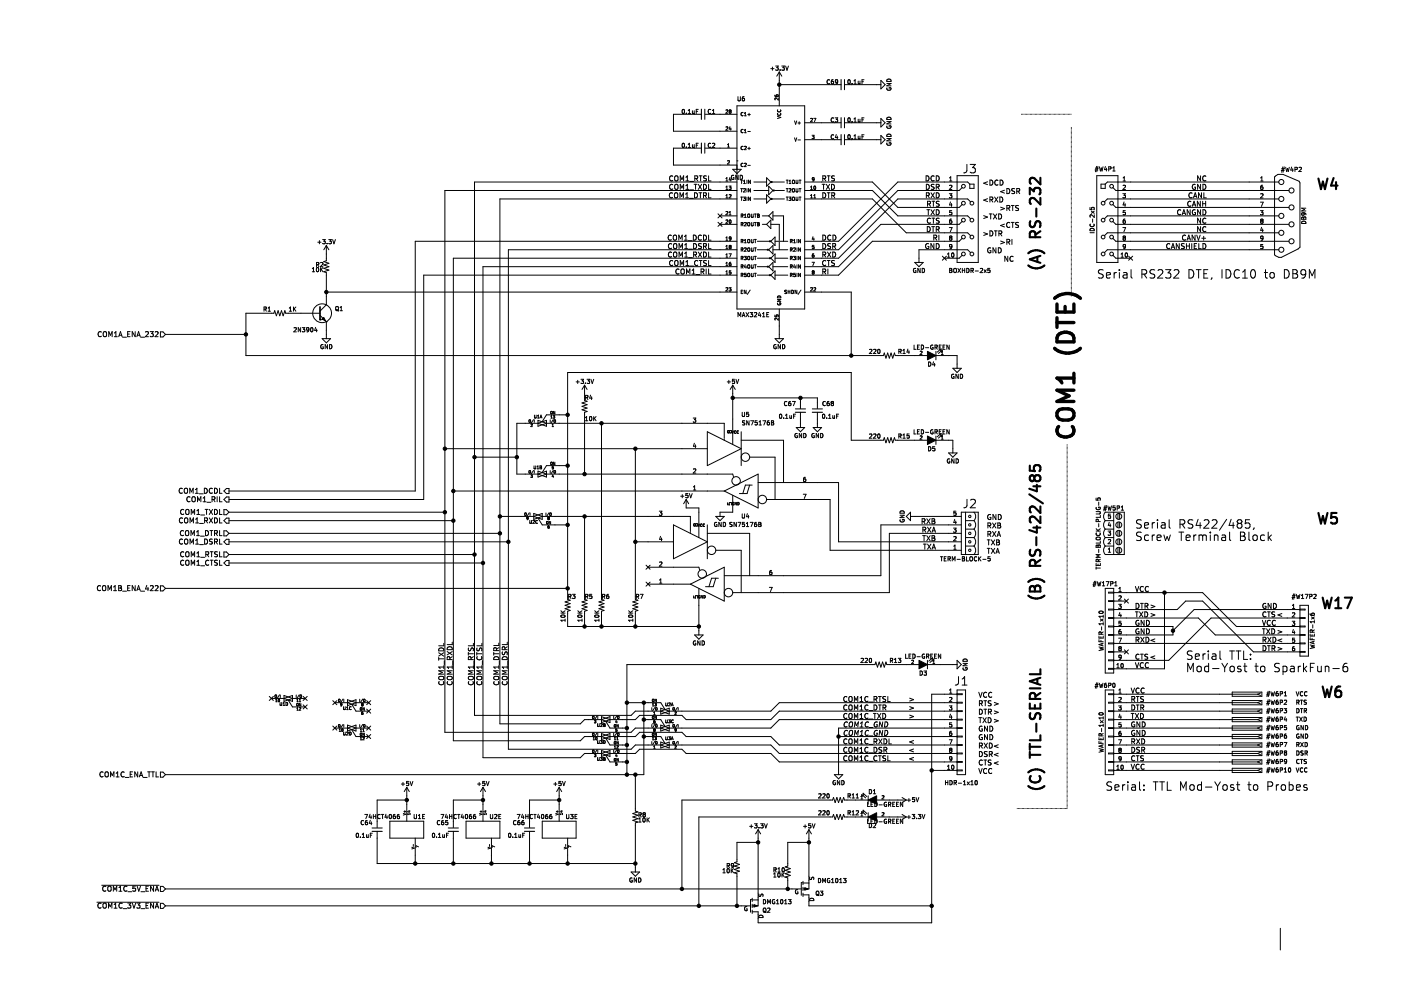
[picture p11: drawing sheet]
<svg xmlns="http://www.w3.org/2000/svg" width="297mm" height="210mm" viewBox="0 0 297 210" stroke-linecap="round" stroke-linejoin="round" font-family="sans-serif">
<g fill="none" stroke="#000" stroke-width=".21">
<path d="M163.4 14.6h.7M163.8 14.2v.7M164.5 14h.5l-.3 .3 .3 .1v.4h-.5M165.2 15.3v7.1M165.2 15.3l-.5 .9M165.2 15.3l.6 .9M165.2 17.9h13.1M165.4 14.8v.1M165.7 14h.6l-.3 .3 .3 .1v.4h-.6M166.6 14l.3 .9 .3-.9M175.9 16.9a.41 .41 0 0 0-.6 .5 .41 .41 0 0 0 .6 .3M175.9 16.9v.1"/>
<path d="M176.7 16.9l-.4 .2-.1 .5 .2 .2 .3-.1v-.4l-.3-.1-.2 .2M177.6 17.3l-.2 .2-.2-.1-.1-.4 .3-.1 .2 .2v.5l-.4 .2M179.1 17.9h7.7M179.8 17l.2-.1a.43 .43 0 0 1 .3 .5 .43 .43 0 0 1-.4 .4zM180.1 16.9l.1 .1M180.7 17.7v.1M181.1 17.2l.2-.3v.9M181.1 17.8h.5M182 17.2v.6l.3-.1M182.3 17.2v.6M182.8 17.3h.3M183.2 16.9h-.4v.9"/>
<path d="M186.8 17.1l.9 .8-.9 .9zM188 17.7h.9l-.9 .5h.9M188.1 16.9a.49 .49 0 0 1 .5-.1 .49 .49 0 0 1 .3 .5h-.9zM188.1 18.6a.41 .41 0 0 0 .4 .5 .41 .41 0 0 0 .3-.5h-.3v.2M142.6 37.4a.48 .48 0 0 0-.6 .4 .48 .48 0 0 0 .6 .5M142.6 39.2a.48 .48 0 0 0-.6 .4 .48 .48 0 0 0 .6 .4M143.1 37.4l.2-.1 .4 .1-.1 .9-.5-.1zM143.1 39.2l.2-.1 .4 .1-.1 .9-.5-.1zM144.2 38.4v-1.1l.4 .8 .3-.8v1.1M144.7 23.3l.1-.1a.43 .43 0 0 1 .3 .4 .43 .43 0 0 1-.4 .4zM144.7 30.4h.1a.43 .43 0 0 1 .3 .4 .43 .43 0 0 1-.4 .4zM145.4 38.4h.6"/>
<path d="M145.4 39.4l.3-.3v1.1M145.4 37.6l.3-.3v1.1M145.5 24h.1M145.5 31.2v.1M145.9 24.1h.5M145.9 30.6l.3-.2v.9M145.9 23.4l.3-.2v.9M145.9 31.3h.5M146.2 38.5h.9M146.8 23.5v.5h.4M146.8 30.7v.5h.4M147.2 39.1h.6"/>
<path d="M147.2 23.5v.6M147.2 30.7v.6M147.3 37.9l.5-.1 .1-.4-.6-.1v1.1M147.5 39.1v1.1M147.6 37.9l.3 .5M147.6 30.8h.3M147.6 23.6h.3M148 23.2h-.4v.9M148 30.4h-.4v.9M148 39.1l.8 1.1M148.2 37.3h.7M148.5 37.3v1.1"/>
<path d="M148.7 31.4h-5.9v3.6h13.4M148.7 24.2h-5.9v3.6h13.4M148.8 39.1l-.8 1.1M149.2 39.1a.55 .55 0 0 1 .6 .5 .55 .55 0 0 1-.6 .6zM149.5 31.4h6.7M149.5 24.2h6.7M149.8 37.3l-.6 .1a.45 .45 0 0 0 .5 .5v.4h-.5M150.2 37.3v1.1h.6M150.2 39.1v1.1h.6M150.7 23.3a.4 .4 0 0 0-.6 .3 .4 .4 0 0 0 .6 .4M150.7 30.4a.4 .4 0 0 0-.6 .4 .4 .4 0 0 0 .6 .4M151 24.1h.5"/>
<path d="M151 23.4l.3-.2v.9M151.1 30.4h-.1M151.1 30.4h.3l.1 .2-.5 .7h.5M153.9 38.4h.4M153.9 39.7l.2-.2v.7M153.9 23.4l.3-.1 .1 .2-.4 .5h.4M153.9 27l.3-.1 .1 .2-.4 .5h.4M153.9 37.9l.2-.2v.7M154.3 31.2h.4M154.3 30.7l.2-.2v.7M154.3 34.1h.2l.2 .2-.5 .5h.5M154.6 39.5h.4l-.2 .2 .2 .1v.3h-.4"/>
<path d="M154.7 23.6l-.1 .1 .1 .3 .3-.1-.1-.3M154.7 23.6l-.1-.1 .1-.2 .3 .1-.1 .2M154.7 23.6h.2M154.8 37.6l-.2 .5h.4M154.8 26.9l-.2 .5h.4M154.9 27.1v.5M154.9 37.9v.5M155.4 35.9h1.7l-.9 .9zM155.6 37.2a.41 .41 0 0 0-.5 .4 .41 .41 0 0 0 .5 .4v-.3h-.2M156.2 34.1h.1M156.2 38.6h-55.6v113.1h33.2l.9-.9h5.4M156.2 22.4h14.4v43.1h-14.4z"/>
<path d="M156.5 20.5v.7l.1 .2 .4-.2v-.7M156.5 37.2v.9l-.5-.9v.9M156.9 37.2a.45 .45 0 0 1 .5 .4 .45 .45 0 0 1-.5 .5zM157 38.2h.5M157 40h.5M157.2 38.2v.7M157.2 40v.7M157.5 34.6a.32 .32 0 0 0-.4 .4 .32 .32 0 0 0 .4 .3M157.5 34.6v.1M157.5 31.1a.31 .31 0 0 0-.4 .3 .31 .31 0 0 0 .4 .3M157.5 23.9a.31 .31 0 0 0-.4 .3 .31 .31 0 0 0 .4 .3M157.5 27.5a.32 .32 0 0 0-.4 .3 .32 .32 0 0 0 .4 .3"/>
<path d="M157.5 28.1h.1M157.6 38.9h.4M157.6 38.4l.2-.2v.7M157.8 20.5l-.4 .2v.5l.1 .2 .3-.1v-.4l-.3-.1-.1 .2M157.8 31.1l.3-.1 .1 .2-.4 .5h.4M157.8 24.1l.2-.3v.8M157.8 27.6l.2-.2v.7M157.8 28.1h.4M157.8 24.6h.4M157.9 34.6h.2l.1 .2-.4 .5h.4M157.9 34.6l-.1 .1M158.4 38.2v.7"/>
<path d="M158.4 40v.7M158.5 31.5h.6M158.5 35.1h.6M158.5 27.9h.6M158.5 24.3h.6M158.8 24v.6M158.8 31.2v.5M159.1 38.2v.7l-.4-.7v.7M159.1 40v.7l-.4-.7v.7M159.8 38.6h2.7M162.5 37.7l.9 .9-.9 .9zM163 39.5l.9 .9-.9 .9z"/>
<path d="M163.8 38.6h2.5M164.3 20.2v.2l.3 .1 .4-.1v-.2M164.8 24.7l.7 .2-.7 .2M164.9 23.3a.31 .31 0 0 0 .3 .4 .31 .31 0 0 0 .3-.4M164.9 24a.31 .31 0 0 0 .3 .5 .31 .31 0 0 0 .3-.5M164.9 20.1l-.3 .1 .1 .3M164.9 20.1l.1 .1M165 20.8v.4l-.5-.4-.2 .1 .1 .3M166.7 38.2h.4M166.7 40h.4M166.9 38.2v.7M166.9 40v.7"/>
<path d="M167.3 38.9h.4M167.3 38.4l.2-.2v.7M168.1 38.2l.3 .1 .1 .4-.2 .2-.3-.1zM168.5 29.2l.2 .7 .2-.7M168.5 25.6l.2 .8 .2-.8M168.8 38.2l.1 .7 .3-.1v-.6M168.8 40v.6M169.2 29.7h.5M169.2 40v.6l-.4 .1M169.2 26.1h.5M169.4 38.2h.4M169.4 40h.4"/>
<path d="M169.4 25.8v.6M169.6 38.2v.7M169.6 40v.7M170.6 38.6h14.4l5.4 5.4h13l.6-.7M170.6 29.6h7.7M170.6 26h7.7M171.9 39.7l.2-.2v.7M171.9 25.2l.2-.1 .2 .2-.5 .5h.5M172.2 28.7h.4l-.2 .3h.2v.3h-.4M172.3 37.7h.3l-.1 .4h-.2zM172.5 25.1h.5l-.3 .7M172.6 38.1l-.1 .2-.2 .1"/>
<path d="M172.6 39.5h.1a.33 .33 0 0 1 .3 .3 .33 .33 0 0 1-.4 .3zM172.6 38h.1M174.3 39.1h.6M174.5 37.9l.5-.1v-.4l-.5-.1v1.1M174.6 39.1v1.1M174.7 37.9l.4 .5M175.2 39.1l.7 1.1M175.4 37.3h.6M175.7 37.3v1.1M175.9 39.1l-.7 1.1M176.3 39.1a.55 .55 0 0 1 .6 .5 .55 .55 0 0 1-.6 .6zM176.7 25.1a.4 .4 0 0 0-.5 .3 .4 .4 0 0 0 .5 .4"/>
<path d="M176.7 28.6a.4 .4 0 0 0-.5 .4 .4 .4 0 0 0 .5 .4M176.9 37.3l-.5 .1a.45 .45 0 0 0 .5 .5l-.1 .4h-.5M177.1 25h.5l-.3 .3 .3 .1v.4h-.5M177.3 28.5l-.2 .7h.5M177.5 28.9v.6M179.1 29.6h7.7M179.1 26h7.7M179.8 25.1l.2-.1a.43 .43 0 0 1 .3 .4 .43 .43 0 0 1-.4 .4zM179.8 28.6h.2a.43 .43 0 0 1 .3 .4 .43 .43 0 0 1-.4 .4zM180.1 28.6h.1M180.2 25.8h-.1M180.7 25.8h.1"/>
<path d="M180.7 25.8h-.1M180.7 29.4v.1M181.1 25.9h.5M181.1 25.2l.2-.2v.9M181.1 28.8l.2-.2v.9M181.1 29.5h.5M182 25.3v.5h.3M182 28.9v.5h.3M182.3 25.3v.6M182.3 28.9v.6M182.8 25.4h.3M182.8 29h.3"/>
<path d="M183.2 25h-.4v.9M183.2 28.6h-.4v.9M186.8 25.1l.9 .9-.9 .9zM186.8 28.7l.9 .9-.9 .9zM188 29.4h.9l-.9 .5h.9M188 25.8h.9l-.9 .5h.9M188.1 30.3a.41 .41 0 0 0 .4 .5 .41 .41 0 0 0 .3-.5h-.3v.1M188.1 25a.49 .49 0 0 1 .5-.1 .49 .49 0 0 1 .3 .4h-.9zM188.1 26.7a.41 .41 0 0 0 .4 .5 .41 .41 0 0 0 .3-.5h-.3v.1M188.1 28.5a.47 .47 0 0 1 .6 0 .47 .47 0 0 1 .2 .4h-.9zM196.3 37.3a.55 .55 0 0 1 .7 .5 .55 .55 0 0 1-.7 .6zM196.4 39.1a.55 .55 0 0 1 .6 .5 .55 .55 0 0 1-.6 .6z"/>
<path d="M198.1 37.4a.48 .48 0 0 0-.7 .4 .48 .48 0 0 0 .7 .5M198.1 39.1l-.6 .1a.45 .45 0 0 0 .5 .5l-.1 .4h-.5M198.5 37.3a.55 .55 0 0 1 .6 .5 .55 .55 0 0 1-.6 .6zM198.5 39.7l.5-.1 .1-.4-.6-.1v1.1M198.8 39.7l.3 .5M201.3 38.4h.5M201.3 37.7l.3-.2v.9M201.3 39.3h.4l.1 .2-.5 .7h.5M202.9 37.2h4.5v18.4h-4.5zM204 39.8l-.6 .6h-13l-12.6 12.6h-7.2M205 34.9v1.3a.58 .58 0 0 1-.7 .5M205.6 39h.9v.9h-.9z"/>
<path d="M205.6 39l-.4-.4h-14.8l-12.6 12.6h-7.2M205.7 34.9h1.1l-.6 .6 .4 .1 .2 .3-.1 .6-.2 .2-.8-.2M209.4 38.5l-.8 .3 .8 .3M209.9 38.2a.55 .55 0 0 1 .6 .5 .55 .55 0 0 1-.6 .6zM211.6 38.3a.48 .48 0 0 0-.7 .4 .48 .48 0 0 0 .7 .4M212 38.2a.55 .55 0 0 1 .7 .5 .55 .55 0 0 1-.7 .6zM213.5 40a.55 .55 0 0 1 .6 .5 .55 .55 0 0 1-.6 .6zM232.2 36h.6M232.2 35.6h.7M232.5 35.3l-.3 1.1M232.5 37.2h4.5v18.4h-4.5zM232.8 35.3l-.3 1.1"/>
<path d="M233.1 35.4l.2 .9 .2-.7 .1 .7 .3-.9M233.4 39h.9v.9h-.9zM234.4 35.3l-.2 .7h.5M234.6 35.6v.7M235.1 35.8h.4v-.4h-.4v.9M235.9 36.3h.5M235.9 35.6l.3-.2v.9M235.9 39.8l.7 .6h36.7M238.1 38.4h.5M238.1 39.3h.4l.1 .2-.5 .7h.5M238.1 37.7l.3-.2v.9M253.4 39.1a.49 .49 0 0 0-.6 .5 .49 .49 0 0 0 .7 .4v-.3h-.2"/>
<path d="M254.5 37.3v1.1l-.6-1.1v1.1M254.5 39.1v1.1l-.6-1.1v1.1M255 39.1a.55 .55 0 0 1 .7 .5 .55 .55 0 0 1-.7 .6zM255.7 37.4a.48 .48 0 0 0-.7 .4 .48 .48 0 0 0 .7 .5M267.3 38.4h.5M267.3 37.7l.2-.2v.9M267.7 39.3l-.4 .2v.5l.1 .2 .4-.1-.1-.4-.3-.1-.1 .2M270.4 37.3l.5-.3h1.1l3.4 1.4 .2 .4v13.6l-.4 .4-3.5 1.8h-.6l-.9-.6v-16.5zM271.1 38.6h-36.3l-.5 .4M271.6 36.2h.7M271.7 35.8h.7M272 35.4l-.3 1.1"/>
<path d="M272.3 35.4l-.3 1.1M272.6 35.5l.2 .9 .2-.7 .1 .7 .3-.9M273.9 35.4l-.2 .7h.5M274.1 35.8v.6M274.6 35.9h.4v-.4h-.4v.9M275.4 35.5h.4l.1 .2-.5 .7h.5M66.2 57.6h.5M66.2 57l.3-.3v.9M67.1 56.1h.4l.1-.4-.5-.1v.9M67.1 56.8l.2-.1a.43 .43 0 0 1 .3 .5 .43 .43 0 0 1-.4 .4zM67.3 56.1l.3 .4M67.4 51.4h.7"/>
<path d="M67.5 56.8h.1M67.7 51v.7M68 55.7l.3-.1 .2 .3-.6 .6h.6M68 56.7v.9M68.1 57.1l.4 .5M68.4 50.8h.6l-.3 .3 .2 .1v.4h-.5M68.5 56.7l-.5 .5M69.2 52.1v3.2l-.5 .2 1 .3-1 .4 1 .3-1 .4 1 .4-1 .3 .5 .2v6.8l-1.4 1.4M69.2 52.1l.5 .9M69.2 52.1l-.5 .9M69.3 51.6h.1M69.4 51.6h-.1"/>
<path d="M69.7 50.8h.6l-.4 .3 .3 .1v.4h-.5M70.5 50.8l.3 .9 .3-.9M142.3 50a.48 .48 0 0 0-.6 .4 .48 .48 0 0 0 .6 .4M142.4 51.7a.48 .48 0 0 0-.7 .5 .48 .48 0 0 0 .7 .4M142.4 53.5a.48 .48 0 0 0-.7 .5 .48 .48 0 0 0 .7 .4M142.6 41a.48 .48 0 0 0-.7 .4 .48 .48 0 0 0 .7 .4M142.6 55.3a.48 .48 0 0 0-.6 .5 .48 .48 0 0 0 .6 .4M142.8 50l.2-.2 .4 .2-.1 .9-.5-.1zM142.8 51.8l.3-.2 .4 .2-.1 .9-.6-.1zM142.8 53.6l.3-.2 .4 .2-.1 .9-.6-.1zM143 41l.3-.1 .4 .1-.1 .9-.6-.1zM143.1 55.4l.2-.2 .4 .2-.1 .9-.5-.1z"/>
<path d="M143.9 50.9v-1.1l.4 .8 .3-.8v1.1M144 57.1a.48 .48 0 0 0-.7 .5 .48 .48 0 0 0 .7 .4M144 52.7v-1.1l.3 .8 .4-.8v1.1M144 54.5v-1.1l.3 .8 .4-.8v1.1M144.2 41.9v-1l.3 .7 .4-.7v1M144.2 40.2v-1.1l.4 .7 .3-.7v1.1M144.2 56.3v-1.1l.4 .8 .3-.8v1.1M144.4 57.2l.2-.2 .4 .2-.1 .9-.5-.1zM145.1 50.9h.6M145.1 50.2l.3-.4v1.1M145.2 52.7h.6M145.2 53.7l.3-.3v1.1"/>
<path d="M145.2 51.9l.3-.3v1.1M145.2 54.5h.6M145.4 41.9h.6M145.4 41.2l.3-.3v1M145.4 40.2h.6M145.4 55.5l.3-.3v1.1M145.4 56.3h.6M145.6 58.1v-1.1l.3 .8 .4-.8v1.1M145.9 51h.9M146 54.6h.8M146 52.8h.8M146.2 42.1h.8"/>
<path d="M146.2 40.3h.9M146.2 56.4h.9M146.7 57.3l.4-.3v1.1M146.7 58.1h.7M147 49.8a.55 .55 0 0 1 .6 .6 .55 .55 0 0 1-.6 .5zM147.1 51.6a.55 .55 0 0 1 .6 .6 .55 .55 0 0 1-.6 .5zM147.1 54h.5v-.5l-.5-.1v1.1M147.3 40.9a.55 .55 0 0 1 .6 .5 .55 .55 0 0 1-.6 .5zM147.3 54l.4 .5M147.6 58.2h.8M147.9 55.3a.48 .48 0 0 0-.6 .5 .48 .48 0 0 0 .6 .4M148 53.4l.8 1.1"/>
<path d="M148.2 40.9h.6M148.2 55.2h.7M148.5 40.9v1M148.5 55.2v1.1M148.6 57.6l.6-.1v-.4l-.6-.1v1.1M148.7 50a.48 .48 0 0 0-.7 .4 .48 .48 0 0 0 .7 .4M148.7 51.7h-.6a.45 .45 0 0 0 .6 .6l-.1 .4h-.5M148.8 53.4l-.8 1.1M148.9 57.6l.4 .5M149.2 49.8a.55 .55 0 0 1 .6 .6 .55 .55 0 0 1-.6 .5zM149.2 52.2h.5v-.5l-.5-.1v1.1M149.2 41.4h.5v-.4l-.5-.1v1"/>
<path d="M149.2 53.4a.55 .55 0 0 1 .6 .6 .55 .55 0 0 1-.6 .5zM149.4 41.4l.4 .5M149.4 52.2l.4 .5M149.7 57v1.1M149.8 55.3h-.6a.45 .45 0 0 0 .5 .6v.4h-.5M150.2 49.8v1.1h.6M150.2 51.6v1.1h.6M150.2 40.9v1h.6M150.2 53.4v1.1h.6M150.2 55.2v1.1h.6M150.2 57v1.1h.6M152.2 47.1l.9 .9"/>
<path d="M152.2 45.3l.9 .9M152.7 47.6h3.5M152.7 45.8h3.5M153.1 45.3l-.9 .9M153.1 47.1l-.9 .9M153.9 40.2h.4M153.9 42h.4M153.9 46.7l.3-.1 .1 .2-.4 .6h.4M153.9 50.9h.4M153.9 52.7h.4M153.9 54.5h.4M153.9 58.1h.4"/>
<path d="M153.9 54l.2-.2v.7M153.9 41.5l.2-.3v.8M153.9 50.4l.2-.2v.7M153.9 52.2l.2-.2v.7M153.9 55.8l.2-.2v.7M153.9 57.6l.2-.2v.7M153.9 56.3h.4M154 44.9l.2-.1 .1 .3-.4 .5h.4M154 44.9h-.1M154.6 53.8h.4l-.3 .7M154.6 41.3l.3-.1 .1 .3-.4 .5h.4M154.6 45.6h.4"/>
<path d="M154.6 45.1l.2-.3v.8M154.6 57.7h.3l.1 .3-.1 .1h-.3M154.6 57.7h.1M154.7 50.3h.3l-.1 .3h-.2zM154.7 46.7l.1-.1a.33 .33 0 0 1 .2 .4 .33 .33 0 0 1-.3 .3zM154.7 52.3l-.1 .2 .1 .2h.3l-.1-.4M154.7 52.3l-.1-.1 .1-.2 .3 .1-.1 .2M154.7 52.3h.2M154.9 50.9h-.2M154.9 50.9h.1M154.9 55.6l-.2 .1-.1 .5 .1 .1h.3l-.1-.4-.3 .1M155 57.4h-.4v.3"/>
<path d="M155 50.6l-.1 .3M155 50.5v.1M156.2 54.7h-60.1v102.4h26.9l.9-.9h3.6M156.2 53h-48.4v105.9h26l.9-.9h5.4M156.2 51.2h-68.2v52.9h-39.5M156.2 42.2h-50.2v111.3h17l.9-.9h3.6M156.2 40.4h-61.9v114.9h39.5l.9-.9h5.4M156.2 56.5h-53.8v104.2h20.6l.9-.9h3.6M156.2 58.3h-66.4v47.6h-41.3M157 41.8h.5M157.1 54.7h.4v-.3h-.4v.7M157.1 52.9h.4v-.3h-.4v.7"/>
<path d="M157.1 51.1h.4v-.3h-.4v.7M157.1 47.5h.4v-.3h-.4v.7M157.1 56.5h.4v-.3l-.4-.1v.8M157.1 58.3h.4v-.3l-.4-.1v.8M157.1 45.8l.4-.1v-.3h-.4v.7M157.2 41.8v.7M157.3 47.5l.2 .4M157.3 45.8l.2 .3M157.3 58.3l.2 .4M157.3 56.5l.2 .4M157.3 54.7l.2 .4M157.3 52.9l.2 .4"/>
<path d="M157.3 51.1l.2 .4M157.6 41.8h.4l-.2 .3h.2v.3M157.6 42.4v.1M157.6 40.1l.3-.1 .1 .2-.4 .5h.4M157.6 42.5h.4M157.8 54.4h.4l-.2 .2 .2 .1v.3h-.4M157.8 52.6h.3l.1 .2-.4 .5h.4M157.8 51.5h.4M157.8 46.1h.4M157.8 45.6l.2-.2v.7M157.8 51l.2-.2v.7M157.9 47.2h.2l.1 .2-.4 .5h.4"/>
<path d="M157.9 47.2h-.1M158 56.1l-.2 .5h.5M158 42.4v.1M158.2 56.4v.5M158.2 57.9h-.3l-.1 .4 .4-.1v.4h-.4M158.4 41.8v.7M158.6 50.8l.3 .1 .1 .3-.2 .3-.3-.1zM158.6 52.6l.3 .1 .1 .3-.2 .3-.3-.1zM158.6 54.4l.3 .1 .1 .3-.2 .3-.3-.1zM158.6 56.2l.3 .1 .1 .3-.2 .3-.3-.1zM158.6 58l.3 .1 .1 .3-.2 .3-.3-.1zM158.6 47.2l.3 .1 .1 .4-.2 .2-.3-.1z"/>
<path d="M158.6 45.4l.3 .1 .1 .4-.2 .2-.3-.1zM159.1 41.8v.7l-.4-.7v.7M159.3 50.8l.1 .7 .3-.2v-.5M159.3 57.9l.1 .8 .3-.2v-.6M159.3 47.2l.1 .7 .3-.2v-.5M159.3 45.4l.1 .7 .3-.1v-.6M159.3 52.6v.6M159.3 54.4v.6M159.3 56.1l.1 .8 .3-.2v-.6M159.3 55h.1M159.3 53.2h.1M159.7 52.6v.5l-.3 .1"/>
<path d="M159.7 54.4v.5l-.3 .1M159.8 42.2h2.7M159.8 40.4h3.2M159.9 50.8h.5M159.9 52.6h.5M159.9 54.4h.5M159.9 56.1h.5M159.9 57.9h.5M159.9 47.2h.5M159.9 45.4h.5M160.1 45.4v.7M160.1 47.2v.7"/>
<path d="M160.1 50.8v.7M160.1 52.6v.7M160.1 54.4v.7M160.1 56.1v.8M160.1 57.9v.8M160.6 54.7h2.5M160.6 53h2M160.6 51.2h2.5M160.6 56.5h2M160.6 58.3h2.5M160.6 47.5h.2M160.6 45.7h.2"/>
<path d="M160.9 47.2h-.3v.7h.3l.1-.2-.2-.2M160.9 45.4h-.3v.7h.3l.1-.2-.2-.2M160.9 47.2h.1M160.9 45.4h.1M160.9 45.4l-.1 .3M160.9 47.2l-.1 .3M161.6 47.6h.9M161.6 45.8h1.4M162.5 41.3l.9 .9-.9 .9zM162.5 47.6l.9-.9v1.8zM163 56.5l.9-.9v1.8zM163 53l.9-.9v1.7z"/>
<path d="M163.4 47.6h1.8v3.4M163.8 42.2h2.5M163.9 53h3.1M163.9 45.8h2.2v5.4M163.9 44.9v1.8l-.9-.9zM163.9 56.5h3.1M164.2 40.4h2.1M164.3 54.7h2.7M164.3 51.2h2.7M164.3 50.3v1.8l-.9-.9zM164.3 53.8v1.8l-.9-.9zM164.3 57.4v1.8l-.9-.9z"/>
<path d="M164.3 58.3h2.7M165.2 51.3v1.7M166.7 41.8h.4M166.9 41.8v.7M167.3 41.8h.4l-.2 .3h.2v.3l-.4 .1M167.3 42.4v.1M167.3 40.1l.3-.1 .1 .2-.4 .5h.4M167.6 54.7h.3v-.3h-.3v.7M167.6 52.9h.3v-.3h-.3v.7M167.6 51.1h.3v-.3h-.3v.7M167.6 56.5h.3v-.3l-.3-.1v.8M167.6 58.3h.3v-.3l-.3-.1v.8"/>
<path d="M167.7 51.1l.3 .4M167.7 52.9l.3 .4M167.7 54.7l.3 .4M167.7 56.5l.3 .4M167.7 58.3l.3 .4M168.1 40l.3 .1 .1 .4-.2 .2-.3-.1zM168.1 41.8l.3 .1 .1 .4-.2 .2-.3-.1zM168.2 54.4h.5l-.3 .2 .2 .1v.3M168.2 55h.1M168.3 51.5h.4M168.3 51l.2-.2v.7M168.3 52.6h.2l.2 .2-.5 .5h.5"/>
<path d="M168.3 55h.3M168.4 56.1l-.1 .5h.4M168.6 56.4v.5M168.6 57.9h-.3v.4l.3-.1v.4h-.3M168.6 55h.1M168.8 41.8v.6M168.8 40.6v.1M168.8 42.4v.1M169 50.8v.7M169 52.6v.7M169 54.4v.7M169 56.1v.8"/>
<path d="M169 57.9v.8M169.2 41.8v.6l-.4 .1M169.4 41.8h.4M169.6 41.8v.7M169.7 50.8v.7l-.4-.7v.7M169.7 52.6v.7l-.4-.7v.7M169.7 54.4v.7l-.4-.7v.7M169.7 56.1v.8l-.4-.8v.8M169.7 57.9v.8l-.4-.8v.8M170.6 42.2h14.4l7.1 7.2h13.1l.6 .6M170.6 40.4h14.4l5.4 5.4h14.8l.6 .6M171.9 40.2h.4"/>
<path d="M171.9 42h.4M171.9 41.5l.2-.3v.8M172.2 55.6h.4l-.3 .7M172.2 57.5l.1-.1 .3 .1M172.2 57.5v.1M172.2 57.6l.1 .1M172.3 57.7l-.1 .2 .1 .2h.3l-.1-.4M172.3 57.7h.2M172.4 50.2l-.2 .5h.4M172.5 42h.4M172.5 53.8l-.2 .1-.1 .5 .1 .1h.3l-.1-.4-.3 .1M172.5 50.5v.4"/>
<path d="M172.5 41.5l.2-.3v.8M172.6 52h-.4v.4l.3-.1 .1 .4h-.4M172.6 57.5v.1M172.6 57.6l-.1 .1M174.5 49.8a.55 .55 0 0 1 .6 .6 .55 .55 0 0 1-.6 .5zM174.5 51.6a.55 .55 0 0 1 .6 .6 .55 .55 0 0 1-.6 .5zM174.5 54h.5v-.5l-.5-.1v1.1M174.5 40.9a.55 .55 0 0 1 .6 .5 .55 .55 0 0 1-.6 .5zM174.5 57.6l.5-.1v-.4l-.5-.1v1.1M174.7 57.6l.4 .5M174.7 54l.4 .5M175.1 55.3a.48 .48 0 0 0-.7 .5 .48 .48 0 0 0 .7 .4"/>
<path d="M175.4 40.9h.6M175.4 55.2h.6M175.4 53.4l.8 1.1M175.5 57v1.1M175.7 40.9v1M175.7 55.2v1.1M176.1 51.7h-.6a.45 .45 0 0 0 .5 .6v.4h-.5M176.2 50a.48 .48 0 0 0-.7 .4 .48 .48 0 0 0 .7 .4M176.2 53.4l-.8 1.1M176.4 41.4h.5v-.4l-.5-.1v1M176.6 52.2h.5v-.5l-.5-.1v1.1M176.6 53.4a.55 .55 0 0 1 .6 .6 .55 .55 0 0 1-.6 .5z"/>
<path d="M176.6 49.8a.55 .55 0 0 1 .6 .6 .55 .55 0 0 1-.6 .5zM176.6 41.4l.4 .5M176.8 52.2l.4 .5M176.9 55.3h-.5a.45 .45 0 0 0 .5 .6l-.1 .4h-.5M193.9 55.6h1.8l-.9 .9zM194.2 56.9a.41 .41 0 0 0-.5 .4 .41 .41 0 0 0 .5 .4v-.3h-.2M195.1 56.9v.9l-.5-.9v.9M195.5 56.9a.45 .45 0 0 1 .5 .5 .45 .45 0 0 1-.5 .4zM196.4 41.4h.5l.1-.4-.6-.1v1M196.5 44.5h.6M196.6 48.1a.55 .55 0 0 1 .6 .5 .55 .55 0 0 1-.6 .5zM196.7 43.2h.5v-.4l-.5-.1v1"/>
<path d="M196.7 41.4l.3 .5M196.8 44.5v1M196.9 51.7a.49 .49 0 0 0-.7 .5 .49 .49 0 0 0 .7 .4v-.3h-.2M196.9 43.2l.4 .5M197.3 46.4a.48 .48 0 0 0-.7 .4 .48 .48 0 0 0 .7 .4M197.4 44.5l.7 1M197.4 40.9l.7 1M197.5 48.1h.6M197.6 46.3h.6M197.6 42.7h.6M197.8 48.1v1M197.9 42.7v1"/>
<path d="M197.9 46.3v1M198 50.4h.5l.1-.4-.6-.2v1.1M198 51.6v1.1l-.6-1.1v1.1M198.1 40.9l-.7 1M198.1 44.5l-.7 1M198.3 50.4l.3 .5M198.5 44.5a.55 .55 0 0 1 .6 .5 .55 .55 0 0 1-.6 .5zM198.5 51.6a.55 .55 0 0 1 .6 .6 .55 .55 0 0 1-.6 .5zM198.5 48.6h.5l.1-.4-.6-.1v1M198.5 40.9a.55 .55 0 0 1 .6 .5 .55 .55 0 0 1-.6 .5zM198.8 48.6l.3 .5M199.1 49.8v1.1"/>
<path d="M199.1 46.3l-.5 .1a.45 .45 0 0 0 .5 .5l-.1 .4h-.5M199.1 42.7l-.5 .1a.45 .45 0 0 0 .5 .5l-.1 .4h-.5M199.8 54.3l.9 .9M200.7 54.3l-.9 .9M200.9 54.5h.5M200.9 53.9l.2-.3v.9M201.3 41.1h.5l-.3 .3 .3 .1v.4h-.5M201.3 48.2h.6l-.4 .9M201.3 57.3h.3M201.5 50.4l-.2-.1 .2-.3 .3 .1-.1 .3M201.5 50.4l-.2 .2 .2 .3 .3-.1-.1-.4M201.5 50.4h.2"/>
<path d="M201.5 42.8l-.2 .7h.6M201.6 57.3l.2-.3-.5-.1v.9l.5-.1M201.6 57.3l.2 .1v.3M201.7 46.5l-.3 .2-.1 .5 .2 .2 .3-.1-.1-.5h-.2l-.2 .2M201.7 43.2v.6M201.8 44.7h-.4l-.1 .4h.5v.4h-.5M201.8 57.7h.1M201.8 52.2l-.1 .2-.3-.1v-.4l.3-.1 .1 .2v.5l-.4 .2M201.8 53.7l.1-.1a.43 .43 0 0 1 .4 .5 .43 .43 0 0 1-.4 .4zM202.2 57l.2-.1 .3 .1 .1 .5-.2 .3-.4-.1zM203.1 56.9l.6 .9M203.7 56.9l-.6 .9"/>
<path d="M204 54.1l-.6 .6h-3.2M204 50.5l-.6 .7h-18.4l-7.2 7.1h-7.2M204 46.9l-.6 .7h-16.6l-9 8.9h-7.2M204 57.3h.5M204 56.9v.9M204.5 56.9v.9M205 56.9a.45 .45 0 0 1 .5 .5 .45 .45 0 0 1-.5 .4zM205.8 53.6l-.6-.6h-10.4v2.6M205.8 42.8l-.6-.6h-14.8l-12.6 12.5h-7.2M205.9 57.4l.4-.1v-.3l-.4-.1v.9M206.1 57.4l.3 .4M206.8 57.5h.6"/>
<path d="M207.8 57l.4-.1 .1 .3-.5 .6h.5M208.6 49.3l.8 .3-.8 .3M208.6 45.7l.8 .3-.8 .3M208.6 57.2l.5 .6M209.1 57.2l-.5 .6M209.4 42.1l-.8 .3 .8 .3M209.7 45.4h.7M209.9 56.9h-.4l-.1 .4h.5v.4h-.5M209.9 48.9a.55 .55 0 0 1 .6 .6 .55 .55 0 0 1-.6 .5zM209.9 42.3h.5l.1-.4-.6-.1v1M210 52.6a.49 .49 0 0 0-.6 .5 .49 .49 0 0 0 .7 .4v-.4h-.2M210 45.4v1"/>
<path d="M210.2 42.3l.3 .5M210.6 45.4l.7 1M210.8 48.9h.6M210.9 41.8l.7 1M211.1 48.9v1.1M211.2 52.5v1.1l-.7-1.1v1.1M211.3 45.4l-.7 1M211.6 41.8l-.7 1M211.7 52.5a.55 .55 0 0 1 .6 .6 .55 .55 0 0 1-.6 .5zM211.7 45.4a.55 .55 0 0 1 .7 .5 .55 .55 0 0 1-.7 .5zM211.8 49.5h.5l.1-.4-.6-.2v1.1M212 41.8a.55 .55 0 0 1 .6 .5 .55 .55 0 0 1-.6 .5z"/>
<path d="M212.1 49.5l.3 .5M212.1 51.1l.9 .3-.9 .3M212.1 43.9l.9 .3-.9 .3M213 47.5l-.9 .3 .9 .3M213 40.3l-.9 .3 .9 .3M213.5 51.3h.5v-.4l-.5-.2v1.1M213.5 44.1h.5v-.4l-.5-.1v1M213.7 54.3v1.1l-.7-1.1v1.1M213.7 51.3l.4 .5M213.7 44.1l.4 .5M214.1 47.3a.48 .48 0 0 0-.7 .4 .48 .48 0 0 0 .7 .4M214.4 47.2h.6"/>
<path d="M214.4 43.6h.6M214.6 50.7v1.1M214.7 43.6v1M214.7 47.2v1M214.8 54.4a.48 .48 0 0 0-.7 .5 .48 .48 0 0 0 .7 .4M215.1 40l-.5 .1a.45 .45 0 0 0 .5 .5l-.1 .4h-.5M215.6 40.5h.5v-.4l-.5-.1v1.1M215.8 40.5l.4 .6M216 47.2l-.6 .1a.45 .45 0 0 0 .5 .5l-.1 .4h-.5M216 43.6l-.6 .1a.45 .45 0 0 0 .5 .5l-.1 .4h-.5M231.1 49.3h.9M231.1 44v.4l.4 .1v-.5h.4v.5"/>
<path d="M231.1 48.6a.49 .49 0 0 1 .6-.2 .49 .49 0 0 1 .3 .5h-.9zM231.2 47.5a.4 .4 0 0 0 .3 .6 .4 .4 0 0 0 .4-.6M231.4 44.8l.6 .4M231.7 46.4v.7M232 45.5v.6l-.6-.6-.3 .2 .1 .3M232 44.8l-.6 .4M233.9 57.3l-.7-.1-.3 .3 .2 .4 .7 .4v.5l-.2 .2-.7-.1M234.6 58.4l.8-.2v-.3l-.6-.1-.2 .2 .1 .9h.7M235.9 54.1l.7 .6h3.1M235.9 50.5l.7 .7h36.7M235.9 46.9l.7 .7h36.7M235.9 43.3l.7 .7h36.7"/>
<path d="M236.2 57.8v1.2M236.7 57.8l-.3 .1-.2 .2M237.3 57.2v.2M237.3 57.8v1.2M237.7 54.5h.5M237.7 53.9l.2-.3v.9M238.1 41.1h.5l-.3 .3 .3 .1v.4h-.5M238.1 48.2h.6l-.4 .9M238.2 57.9h.7l.1 1.1M238.3 50.4l-.2-.1 .2-.3 .3 .1-.1 .3M238.3 50.4h.2M238.3 50.4l-.2 .2 .2 .3 .3-.1-.1-.4"/>
<path d="M238.3 42.8l-.2 .7h.6M238.5 46.5l-.3 .2-.1 .5 .2 .2 .3-.1-.1-.5h-.2l-.2 .2M238.5 43.2v.6M238.6 44.7h-.4l-.1 .4h.5v.4h-.5M238.6 52.2l-.1 .2-.3-.1v-.4l.3-.1 .1 .2v.5l-.4 .2M238.6 53.7l.1-.1a.43 .43 0 0 1 .4 .5 .43 .43 0 0 1-.4 .4zM238.9 53.7h.1M239 58.2l-.6 .1a.35 .35 0 0 0-.3 .3 .35 .35 0 0 0 .3 .4l.6-.1M239.3 54.3l.8 .9M239.8 57.2v1.5l.3 .3M240.1 54.3l-.8 .9M242.1 58.1l.8-.1 .2-.2-.1-.4-.2-.2h-.7v1.8"/>
<path d="M242.5 58.1l.6 .9M244.8 57.3l-.6-.1-.4 .3 .2 .4 .7 .4v.5l-.2 .2-.7-.1M245.5 57.4l.3-.2h.4l.2 .2 .1 .3-1.1 1.3h1.1M247.1 57.2h1.1l-.5 .7h.4l.1 .3v.6l-.3 .2-.8-.2M248 51.7a.48 .48 0 0 0-.7 .5 .48 .48 0 0 0 .7 .4M248.3 52.7l.4-1.1 .4 1.1M248.4 52.4h.5M248.9 57.4l.3-.2h.4l.3 .2v.3l-1.1 1.3h1.1M250 51.6v1.1l-.6-1.1v1.1M250.3 44.6a.48 .48 0 0 0-.6 .4 .48 .48 0 0 0 .6 .4M250.6 45.5l.4-1 .4 1M250.7 45.2h.6"/>
<path d="M251.1 51.7h-.6a.45 .45 0 0 0 .5 .6v.4h-.5M251.4 50a.48 .48 0 0 0-.7 .4 .48 .48 0 0 0 .7 .4M251.5 52.2h.7M251.5 51.6v1.1M251.7 50.9l.3-1.1 .4 1.1M251.8 50.6h.5M252.1 57.2a.91 .91 0 0 1 1 .9 .91 .91 0 0 1-1 .9zM252.2 51.6v1.1M252.3 44.5v1l-.6-1v1M252.5 42.8a.48 .48 0 0 0-.7 .4 .48 .48 0 0 0 .7 .4M252.7 51.6v1.1M252.7 41a.48 .48 0 0 0-.6 .4 .48 .48 0 0 0 .6 .4"/>
<path d="M252.8 43.7l.4-1 .3 1M252.9 43.4h.5M253.1 41.9l.3-1 .4 1M253.1 41.6h.6M253.2 52.2h.4M253.4 49.8v1.1l-.7-1.1v1.1M253.4 44.5a.49 .49 0 0 0-.6 .5 .49 .49 0 0 0 .7 .4v-.3h-.2M253.6 57.2h1.1M253.7 51.6h-.5v1.1h.5M253.7 49.8l.4 1.1 .4-1.1M254.1 57.2v1.8M254.2 51.6v1.1h.5"/>
<path d="M254.5 42.7v1l-.6-1v1M254.5 44.5v1l-.6-1v1M254.5 46.3v1l-.6-1v1M254.5 48.1v1l-.6-1v1M254.7 40.9v1l-.6-1v1M254.8 50.5h.8M255 42.7v1M255 43.2h.6M255 44.5a.55 .55 0 0 1 .7 .5 .55 .55 0 0 1-.7 .5zM255 51.6a.55 .55 0 0 1 .7 .6 .55 .55 0 0 1-.7 .5zM255.2 50.1v.8M255.2 40.9v1h.6"/>
<path d="M255.2 58h.6M255.6 42.7v1M255.7 46.4a.48 .48 0 0 0-.7 .4 .48 .48 0 0 0 .7 .4M255.7 48.2a.48 .48 0 0 0-.7 .4 .48 .48 0 0 0 .7 .4M256.1 57.2h-.9v1.8h.9M256.9 58.9l-.1 .3M259.1 57.2v1.8M259.9 57.2a.91 .91 0 0 1 1.1 .9 .91 .91 0 0 1-1.1 .9zM262.8 57.4a.72 .72 0 0 0-.9-.1 .72 .72 0 0 0-.2 .9 .68 .68 0 0 0 .3 .7 .68 .68 0 0 0 .8-.1M263.4 59h1.1M263.4 57.7l.6-.5v1.8M265.4 57.3l.2-.1a1.02 1.02 0 0 1 .1 1.8 .98 .98 0 0 1-.3-1.7z"/>
<path d="M267.2 44.7h.6l-.3 .3 .3 .1v.4h-.6M267.2 42.9h.6l-.4 .9M267.3 41.1h.3l.2 .2-.6 .7h.6M267.3 41.1h.1M267.4 46.8l-.1-.1 .1-.2h.4l-.2 .3M267.4 46.8l-.1 .2 .1 .4 .4-.2-.2-.4M267.4 46.8h.2M267.5 48.2l-.2 .6h.5M267.7 48.5v.6M267.8 51.8h-.5v.5h.5v.3h-.5M267.8 50.4l-.2 .2-.2-.1-.1-.4 .3-.1 .2 .2v.5l-.4 .2M268.1 57.8h.6"/>
<path d="M268.3 57.2v1.5l.4 .3M269.3 57.9l.3-.1 .5 .1v.9l-.3 .2-.5-.2zM271.1 53h-36.3l-.6 .6M271.1 49.4h-36.3l-.6 .6M271.1 45.8h-36.3l-.6 .6M271.1 42.2h-36.3l-.6 .6M272.3 57.2a.91 .91 0 0 1 1 .9 .91 .91 0 0 1-1 .9zM274.1 57.2h.6l.3 .2v.3l-.3 .3a.47 .47 0 0 1 .4 .5 .47 .47 0 0 1-.3 .5h-.7zM274.1 58h.6M276 47a.49 .49 0 0 1 .6-.1 .49 .49 0 0 1 .3 .5h-.9zM276 46.1l.4 .1 .1-.2h.3l.1 .5h-.9zM276.4 45.1l.1 .2v.3h-.5v-.3l.1-.2 .6 .1 .2 .4"/>
<path d="M276.4 46.2v.3M276.8 57.9l-.3 .4h-.3l-.4-.4v-.4l.2-.2 .5-.1 .2 .2a1.2 1.2 0 0 1-.4 1.6h-.3M276.9 44.1h-.9l.6 .3-.6 .3h.9M277.6 59v-1.8l.6 1.3 .6-1.3v1.8M21.5 70.4a.48 .48 0 0 0-.7 .4 .48 .48 0 0 0 .7 .5M21.9 70.5l.2-.2 .5 .2-.1 .8-.6-.1zM23.1 71.4v-1.1l.3 .8 .4-.8v1.1M24.2 71.4h.7M24.2 70.6l.4-.3v1.1M25.2 71.4l.3-1.1 .4 1.1M25.3 71.1h.5M26 71.5h.8"/>
<path d="M27.1 70.8h.3M27.6 70.3h-.5v1.1h.5M28.7 70.3v1.1l-.7-1.1v1.1M29 71.4l.4-1.1 .3 1.1M29.1 71.1h.5M29.8 71.5h.9M30.9 70.4l.4-.1 .2 .3-.7 .8h.7M31.8 70.3h.7l-.4 .4 .4 .2-.1 .4-.1 .1-.5-.1M32.9 70.4l.4-.1 .2 .3-.6 .8h.6M34 70.4h.5l.6 .5-.6 .5h-.5zM35.1 70.9h17M56 65.6l.4-.1v-.3l-.4-.1v.9"/>
<path d="M56.2 65.6l.3 .4M56.8 66h.5M56.8 65.3l.3-.2v.9M61.3 66h.5M61.3 65.3l.3-.2v.9M62.2 65.1v.9M62.3 69.5h.4l.1 .2-.5 .7h.5M62.4 65.5l.3 .5M62.7 65.1l-.5 .5M63.7 69.5v.9l-.5-.9v.9M64.1 69.5h.5l-.3 .3 .3 .1v.4h-.5M65.3 70.3l-.2 .1"/>
<path d="M65.4 70.3h-.1M65.5 69.8l-.2 .2h-.2l-.1-.5h.5l-.1 .8M65.9 69.5h.2a.43 .43 0 0 1 .3 .4 .43 .43 0 0 1-.4 .4zM66.3 70.3h-.1M66.9 69.4l-.2 .7h.6M67.1 69.8v.6M67.8 66.4h-7.2l-.2-.5-.4 1.1-.3-1.1-.4 1.1-.3-1.1-.4 1.1-.4-1.1-.1 .5h-6v9h135.2l.2-.5 .3 1 .4-1 .4 1 .3-1 .4 1 .3-1 .2 .5h6.8M67.8 66.9l1.4 1.3M68.3 71.8h1.8l-.9 .9zM68.4 73.6h.1v.3M68.5 73.1a.41 .41 0 0 0-.5 .4 .41 .41 0 0 0 .5 .4M68.5 73.9h.1"/>
<path d="M69.2 68.2h.1M69.2 61.9h87M69.2 68.2v3.6M69.4 73.1v.9l-.5-.9v.9M69.9 73.1a.45 .45 0 0 1 .5 .4 .45 .45 0 0 1-.5 .5zM71.2 65.1l.2-.1 .3 .1 .1 .5-.3 .3-.3-.2zM71.3 65.7l.3 .1M71.6 65.8l.2 .1M72.1 65.2l.3-.2v.9M72.1 65.9h.5M153.9 61.1l.3-.1 .1 .2-.4 .5h.4M154.6 61h.4l-.2 .3h.2v.3h-.4"/>
<path d="M156.5 67.2v-.9l.3 .6 .3-.6v.9M157.1 61.9h.3M157.4 67.2l.2-.9 .4 .9M157.5 66.9h.4M157.5 61.5h-.4v.8h.4M158.2 66.3l.6 .9M158.2 61.5v.8l-.4-.8v.8M158.8 66.3l-.6 .9M159 66.3h.6l-.3 .3 .3 .1v.4h-.6M159 61.5l-.6 .9M159.9 66.3h.4l.1 .2-.5 .7h.5M161 66.2l-.2 .7h.5"/>
<path d="M161.2 66.6v.6M161.7 67.2h.5M161.7 66.5l.2-.2v.9M162.6 66.7h.3M163 66.3h-.4v.9h.4M164.3 66.8v.3l.3 .1v-.3l.1-.1h.3v.3M164.3 71.8h1.8l-.9 .9zM164.5 73.1a.41 .41 0 0 0-.5 .4 .41 .41 0 0 0 .6 .4v-.3h-.2M164.8 63.5h.7l-.7 .4h.7M164.9 64.3a.32 .32 0 0 0 .3 .4 .32 .32 0 0 0 .3-.5h-.3v.2M164.9 62.9a.39 .39 0 0 1 .4-.1 .39 .39 0 0 1 .2 .3h-.7zM165 67.1l-.1 .1"/>
<path d="M165 67.5v.4l-.5-.4-.2 .1 .1 .3M165.2 65.5v6.3M165.5 73.1v.9l-.5-.9v.9M165.9 73.1a.45 .45 0 0 1 .5 .4 .45 .45 0 0 1-.5 .5zM166.8 61.6l-.4 .1 .3 .3v.2h-.3M167.1 61.5v.8M167.1 61.9h.4M167.5 61.5v.8M167.8 61.5a.36 .36 0 0 1 .4 .4 .36 .36 0 0 1-.4 .4zM169 61.5v.8l-.4-.8v.8M169.8 61.5l-.6 .9M170.6 61.9h9.9v13.5"/>
<path d="M171.9 61.1l.2-.1 .2 .2-.5 .5h.5M172.5 61.1l.3-.1 .1 .2-.4 .5h.4M184.4 74.1h.3l.2 .2-.6 .7h.6M185.2 74.1h.4l.1 .2-.5 .7h.5M186.2 74.1h.1a.43 .43 0 0 1 .3 .4 .43 .43 0 0 1-.4 .4zM190.6 74.5h.4v-.4h-.4v.9M190.8 74.5l.3 .5M191.4 75h.5M191.4 74.3l.3-.2v.9M192.5 74l-.2 .7h.5M192.7 74.3v.7M193.8 73.2v.9h.4"/>
<path d="M194.5 73.6h.3M194.9 73.2h-.4v.9h.4M195.1 74.5h.3l.1 .2-.4 .5h.4M195.3 73.2a.45 .45 0 0 1 .5 .4 .45 .45 0 0 1-.5 .5zM196.2 73.7h.7M196.9 76.8a.45 .45 0 0 1 .5 .4 .45 .45 0 0 1-.5 .5zM197.7 73.7h.1v.3M197.8 73.2a.41 .41 0 0 0-.5 .4 .41 .41 0 0 0 .5 .4M197.8 74h.1M197.9 76.7l-.2 .6h.6M198.1 77v.7M198.2 73.6h.5v-.4h-.5v.9"/>
<path d="M198.4 75.4h4.5v2.7M198.4 74.5v1.8M198.4 73.6l.3 .5M199.1 73.6h.3M199.4 74.4l.1-.4-.8 .7M199.6 73.2h-.5v.9h.5M199.6 75.2h.4M199.6 74.7l.2-.2v.7M199.7 74.7l.1-.5-.8 .7M199.9 73.6h.3M200.4 73.2h-.5v.9h.5M201.2 73.2v.9l-.5-.9v.9"/>
<path d="M202 78.1h1.8l-.9 .9zM202.2 79.4a.41 .41 0 0 0-.5 .4 .41 .41 0 0 0 .6 .3v-.3h-.2M203.2 79.3v.9l-.5-.9v.9M203.6 79.3a.45 .45 0 0 1 .5 .5 .45 .45 0 0 1-.5 .4zM94.3 95.1h55.7M100.6 96.9h9M112.6 89.9h.1M112.6 89.9h.2M112.8 89.9h.1M112.8 89.9l-.3 .5h.4M113.1 89l-.5 .7M113.1 99.7l-.5 .7"/>
<path d="M113.2 98.8l.1 .6h.3v-.6M113.3 89v.6M113.3 99.8v.5M113.3 88l.1 .6h.3v-.6M113.9 99l.1-.2v.6M113.9 99.4h.3M114 88.2l.1-.2v.6M114 88.6h.3M114.1 89.7l1.8-.6v1.3zM114.1 89.1l1.8 .6-1.8 .7zM114.1 99.9l1.8 .6-1.8 .6zM114.1 89.7h-4.5v10.8h4.5"/>
<path d="M114.5 88.6l.2-.6 .2 .6M114.5 99.1h.2M114.6 88.5h.2M114.7 99.1l.1-.2-.3-.1v.6h.3v-.3M114.7 99.1h.1M114.8 99.1h.1M115.9 89.7h37.7v3.3M116.7 89v.6M116.7 99.8v.5M116.8 88.3l.1-.2v.6M116.8 88.7h.3M117.1 90.4h.3"/>
<path d="M117.1 90.1l.1-.2v.5M117.1 99.4h.1M117.1 99.1l.3 .1-.1 .2h-.2M117.1 99.1h.1M117.3 88.1h.3l-.2 .2 .2 .1v.2M117.3 88.6h.1M117.3 89l-.5 .7M117.3 99.7l-.5 .7M117.3 88.6h.3M117.3 98.9h-.2v.2M117.6 88.6h.1M117.6 87.2v.6l-.3-.6v.6"/>
<path d="M117.6 98v.5l-.3-.5v.5M120.3 88h-4.4l-.9 1.4M120.3 98.7h-4.4l-.9 1.5M122.1 81h.7M122.5 80.6v.7M123.2 80.4h.5l-.3 .4h.3v.4h-.5M123.9 81.7v3.2l.6 .2-1.1 .3 1.1 .4-1.1 .4 1.1 .3-1.1 .4 1.1 .3-.6 .2v13.1M123.9 81.7l-.5 .9M123.9 81.7l.6 .9M124.1 81.2v.1M124.1 88.6l.3-.3v.9M124.1 89.2h.5"/>
<path d="M124.2 84.3l.4-.1v-.3l-.4-.1v.9M124.4 84.3l.3 .4M124.5 80.4h.5l-.3 .4h.3v.4h-.5M125.1 88.4l.1-.1a.43 .43 0 0 1 .3 .5 .43 .43 0 0 1-.4 .4zM125.2 83.8l-.2 .6h.6M125.3 80.4l.3 .9 .3-.9M125.4 84.1v.6M125.9 88.3v.9M126 88.7l.4 .5M126.4 88.3l-.5 .5M127.5 89.7v37.4l.6 .2-1.1 .3 1.1 .4-1.1 .3 1.1 .4-1.1 .4 1.1 .3-.6 .2v3.2M134.7 95.1v32l.5 .2-1 .3 1 .4-1 .3 1 .4-1 .4 1 .3-.5 .2v3.2"/>
<path d="M147 88.6h.5l-.3 .4h.3v.4h-.5M147 99.5l.4-.1 .1 .3-.5 .6h.5M147.2 94l-.2 .6h.6M147.4 94.3v.6M150 91.5l7.1 3.6-7.1 3.6zM153.6 93.2v.1M154.2 81h.7M154.5 80.6v.7M154.6 91.5v.1M154.6 91.5l.2-.2 .3 .2-.1 .3-.4-.2M154.6 91.5l-.1-.2-.3 .2 .1 .3 .3-.2M155.2 91.3l.2 .6 .1-.6"/>
<path d="M155.4 81.7l.5 .9M155.4 81.7v12.5M155.4 81.7l-.6 .9M155.4 84.4h17.9v2.2M155.7 80.4h-.4v.4h.4v.4h-.4M156 91.4a.25 .25 0 0 0-.3 .2 .25 .25 0 0 0 .3 .2M156 91.4h.1M156 91.8h.1M156 80.4l.3 .9 .3-.9M156.6 91.4a.24 .24 0 0 0-.4 .2 .24 .24 0 0 0 .4 .2M157.1 93.3h9v9M157.1 91.5v7.2"/>
<path d="M157.4 87.4v.7l.1 .2 .4-.2v-.7M157.5 89.3v.3M157.5 89.6h.1M157.5 89.2h.4M157.5 89.6l.3 .1 .1 .2-.1 .2h-.4M157.5 89.2v.1M158.7 87.4h-.4v.4h.4v.4h-.4M158.8 89.2v.9l-.5-.9v.9M158.9 96.9h5.4v9M159.2 89.2h.5l-.3 .9M160.5 89.2h-.4v.4h.4v.4h-.4M160.9 89.5l.3-.3v.9"/>
<path d="M160.9 90.1h.5M161.7 89.2h.6l-.3 .9M163.1 89.2l-.4 .2v.5l.1 .2 .3-.1v-.4h-.3l-.1 .1M163.6 89.2l.4 .2-.1 .2 .2 .3-.2 .2h-.3zM163.6 89.6h.3M165.3 87.9l.2-.1a.43 .43 0 0 1 .3 .5 .43 .43 0 0 1-.4 .4zM166.2 88.6v.1M166.6 88.7h.5M166.6 88.1l.2-.3v.9M166.8 85.2a.4 .4 0 0 0-.5 .4 .4 .4 0 0 0 .5 .3M167.3 85.2l-.1 .7h.5l-.1-.4h-.2l-.2 .1M167.4 85.2h-.1"/>
<path d="M167.4 88.1l.1 .6 .3-.1M167.6 85.1l-.2 .1M167.8 88.1v.6M168 85.1h.6l-.4 .9M168.3 88.2h.3M168.7 87.8h-.4v.9M168.8 90.6h1.8l-.9 .9zM169 91.9a.41 .41 0 0 0-.5 .5 .41 .41 0 0 0 .6 .3v-.3h-.2M169.7 84.4v2.2M169.7 87.4v3.2M170 91.9v.9l-.5-.9v.9M170.4 91.9a.45 .45 0 0 1 .5 .5 .45 .45 0 0 1-.5 .4z"/>
<path d="M172.4 90.6h1.8l-.9 .9zM172.6 91.9a.41 .41 0 0 0-.5 .5 .41 .41 0 0 0 .6 .3v-.3h-.2M173.3 87.4v3.2M173.6 91.9v.9l-.5-.9v.9M174 91.9a.45 .45 0 0 1 .5 .5 .45 .45 0 0 1-.5 .4zM174.5 87.9l.1-.1a.43 .43 0 0 1 .3 .5 .43 .43 0 0 1-.4 .4zM175 85.2a.41 .41 0 0 0-.6 .4 .41 .41 0 0 0 .6 .3M175 85.2h.1M175.3 88.6v.1M175.5 85.2l-.1 .7h.4v-.4h-.3l-.2 .1M175.5 85.2h.1M175.7 88.1l.2-.3v.9"/>
<path d="M175.7 88.7h.5M175.8 85.1l-.3 .1M176.4 85.5l-.2 .2 .2 .3 .3-.2-.1-.3M176.4 85.5l-.2-.2 .2-.2 .3 .1-.1 .3M176.4 85.5h.2M176.6 88.1v.6l.3-.1M176.9 88.1v.6M177.4 88.2h.3M177.8 87.8h-.4v.9M184.4 92.1l.3-.1 .2 .3-.6 .6h.6M185.2 92.1l.4-.1 .1 .3-.5 .6h.5M186.2 92.1l.1-.1a.43 .43 0 0 1 .3 .5 .43 .43 0 0 1-.4 .4z"/>
<path d="M186.5 92v.1M190.6 92.5l.4-.1v-.3l-.4-.1v.9M190.8 92.5l.3 .4M191.4 92.3l.3-.3v.9M191.4 92.9h.5M192.8 92h-.5v.4h.5v.4h-.5M193.8 91.1v.9h.4M194.5 91.5h.3M194.9 91.1h-.4v.9h.4M195.1 92.5l.3-.1 .1 .2-.4 .5h.4M195.3 91.1a.45 .45 0 0 1 .5 .5 .45 .45 0 0 1-.5 .4zM196.2 91.7h.7"/>
<path d="M196.6 93.3h-6.8l-.2-.5-.3 1.1-.4-1.1-.3 1.1-.4-1.1-.4 1.1-.3-1.1-.2 .5h-6.8v-14.3h-60.2v48.1l.6 .2-1.1 .3 1.1 .4-1.1 .3 1.1 .4-1.1 .4 1.1 .3-.6 .2v3.2h27.9M196.9 94.7a.45 .45 0 0 1 .5 .5 .45 .45 0 0 1-.5 .4zM197.8 91.1a.41 .41 0 0 0-.5 .5 .41 .41 0 0 0 .5 .3v-.3h-.1M198.2 94.7h-.4l-.1 .4h.5v.4h-.5M198.2 91.6l.5-.1v-.3l-.5-.1v.9M198.4 92.4v1.8M198.4 93.3h3.6v2.7M198.4 91.6l.3 .4M199.1 91.5h.3M199.4 92.4l.1-.5-.8 .7M199.6 91.1h-.5v.9h.5M199.6 92.6l.2-.2v.7"/>
<path d="M199.6 93.1h.4M199.7 92.6l.1-.4-.8 .7M199.9 91.5h.3M200.4 91.1h-.5v.9h.5M201.1 96h1.8l-.9 .9zM201.2 97.8h.2v.3M201.2 91.1v.9l-.5-.9v.9M201.3 97.3a.41 .41 0 0 0-.5 .4 .41 .41 0 0 0 .5 .4M201.4 98.1h-.1M202.3 97.3v.9l-.5-.9v.9M202.7 97.3a.45 .45 0 0 1 .5 .4 .45 .45 0 0 1-.5 .5zM38.7 103.6a.48 .48 0 0 0-.7 .5 .48 .48 0 0 0 .7 .4"/>
<path d="M38.7 114.4a.48 .48 0 0 0-.7 .4 .48 .48 0 0 0 .7 .5M38.7 109.9a.48 .48 0 0 0-.7 .4 .48 .48 0 0 0 .7 .5M38.9 112.6a.48 .48 0 0 0-.7 .4 .48 .48 0 0 0 .7 .5M39 117.1a.48 .48 0 0 0-.7 .4 .48 .48 0 0 0 .7 .4M39 108.1a.48 .48 0 0 0-.7 .4 .48 .48 0 0 0 .7 .5M39 118.9a.48 .48 0 0 0-.7 .4 .48 .48 0 0 0 .7 .4M39.1 103.7l.2-.2 .4 .2-.1 .8h-.5zM39.2 114.4l.2-.1 .4 .1-.1 .9-.5-.1zM39.2 110l.2-.2 .4 .2-.1 .8-.5-.1zM39.4 112.7l.2-.2 .4 .2-.1 .8-.5-.1zM39.4 117.1l.2-.1 .4 .1-.1 .9-.5-.1zM39.4 108.2l.2-.2 .4 .2-.1 .8-.5-.1z"/>
<path d="M39.4 118.9l.2-.1 .4 .1-.1 .9-.5-.1zM40.2 104.6v-1.1l.4 .8 .4-.8v1.1M40.3 105.4a.48 .48 0 0 0-.7 .5 .48 .48 0 0 0 .7 .4M40.3 110.9v-1.1l.4 .8 .3-.8v1.1M40.3 115.4v-1.1l.4 .8 .3-.8v1.1M40.5 113.6v-1.1l.3 .8 .4-.8v1.1M40.5 109.1v-1.1l.4 .8 .4-.8v1.1M40.5 118.1v-1.1l.4 .8 .4-.8v1.1M40.5 119.9v-1.1l.4 .7 .4-.7v1.1M40.7 105.5l.3-.2 .4 .2-.1 .8-.6-.1zM41.4 104.6h.7M41.4 103.8l.3-.3v1.1"/>
<path d="M41.5 115.4h.6M41.5 110.1l.3-.3v1.1M41.5 114.6l.3-.3v1.1M41.5 110.9h.6M41.7 113.6h.6M41.7 112.8l.3-.3v1.1M41.7 118.1h.7M41.7 108.3l.4-.3v1.1M41.7 117.3l.4-.3v1.1M41.7 119.1l.4-.3v1.1M41.7 109.1h.7M41.7 119.9h.7"/>
<path d="M41.9 106.4v-1.1l.3 .8 .4-.8v1.1M42.2 104.7h.9M42.3 111h.8M42.3 115.5h.8M42.5 113.7h.8M42.6 118.2h.8M42.6 109.2h.8M42.6 120h.8M43.1 105.6l.3-.3v1.1M43.1 106.4h.6M43.3 103.5a.55 .55 0 0 1 .7 .6 .55 .55 0 0 1-.7 .5zM43.4 110.4l.5-.1 .1-.4-.6-.1v1.1"/>
<path d="M43.4 114.3a.55 .55 0 0 1 .6 .5 .55 .55 0 0 1-.6 .6zM43.5 108h.6M43.6 112.5a.55 .55 0 0 1 .6 .5 .55 .55 0 0 1-.6 .6zM43.6 117.6l.6-.1v-.4l-.6-.1v1.1M43.6 110.4l.4 .5M43.8 108v1.1M43.9 106.5h.8M43.9 117.6l.4 .5M44.3 118.9a.48 .48 0 0 0-.7 .4 .48 .48 0 0 0 .7 .4M44.4 108l.7 1.1M44.4 109.8l.7 1.1M44.5 112.5h.6"/>
<path d="M44.6 117h.6M44.6 118.8h.6M44.8 112.5v1.1M44.9 117v1.1M44.9 118.8v1.1M45 105.9l.5-.1v-.4l-.5-.1v1.1M45 114.3l-.5 .1a.45 .45 0 0 0 .5 .6l-.1 .3h-.5M45 103.6a.48 .48 0 0 0-.7 .5 .48 .48 0 0 0 .7 .4M45.1 108l-.7 1.1M45.1 109.8l-.7 1.1M45.2 105.9l.4 .5M45.5 113.1l.5-.1 .1-.4-.6-.1v1.1"/>
<path d="M45.5 114.9l.5-.1 .1-.4-.6-.1v1.1M45.5 103.5a.55 .55 0 0 1 .6 .6 .55 .55 0 0 1-.6 .5zM45.5 108a.55 .55 0 0 1 .6 .5 .55 .55 0 0 1-.6 .6zM45.5 109.8a.55 .55 0 0 1 .6 .5 .55 .55 0 0 1-.6 .6zM45.7 113.1l.4 .5M45.7 114.9l.4 .5M46 105.3v1.1M46.1 117l-.6 .1a.45 .45 0 0 0 .6 .5l-.1 .4h-.5M46.1 118.8l-.6 .1a.45 .45 0 0 0 .6 .5l-.1 .4h-.5M46.6 117v1.1h.5M46.6 103.5v1.1h.5M46.6 105.3v1.1h.5"/>
<path d="M46.6 108v1.1h.5M46.6 109.8v1.1h.5M46.6 112.5v1.1h.5M46.6 114.3v1.1h.5M46.6 118.8v1.1h.5M47.5 104.1l.5-.5h.5v1h-.5zM47.5 108.1h.5l.5 .5-.5 .5h-.5zM47.5 112.5h.5l.5 .6-.5 .5h-.5zM47.5 117h.5l.5 .6-.5 .5h-.5zM47.5 105.9l.5-.5h.5v1h-.5zM47.5 114.9l.5-.6h.5v1.1h-.5zM48 109.9h.5v1h-.5l-.5-.5z"/>
<path d="M48 118.8h.5v1.1h-.5l-.5-.5zM48.5 113.1h57.5M48.5 114.9h59.3M48.5 117.6h52.1M48.5 108.6h45.8M48.5 110.4h47.6M48.5 119.4h53.9M96.1 104.1h57.5M106 109.5h7.2M111.9 110.2h-.2M111.9 110.1v.1M111.9 109.7h-.2v.2l.1 .1 .2-.1"/>
<path d="M111.9 109.7h.1M111.9 109.7v.4M112.2 108.7l-.4 .7M112.3 110.3l.2 .7 .2-.1v-.6M112.4 108.8v.5M112.5 100.7h.4l-.2 .2h.1M112.5 101.2h.3M112.8 100.9h.1M112.8 100.9v.3M112.8 101.2h.1M113 110.4l.2-.1 .1 .2-.4 .5h.4M113.2 109.5l1.8-.6v1.2z"/>
<path d="M113.2 108.9l1.8 .6-1.8 .6zM113.9 110.4a.27 .27 0 0 0-.3 .3 .27 .27 0 0 0 .3 .2M114.1 109.9l.9 1.4h5.3M114.1 100.5l1.8-.6v1.2zM115 109.5h31.4v3.2M115.8 108.8v.5M115.9 100.5h39.5l.1 .6M116.2 111.7v.1M116.2 111.7l.3 .1-.1 .2-.2-.1zM116.2 111.5v.2M116.3 111.5h-.1M116.3 109.9v.3l.2-.1-.1-.2"/>
<path d="M116.3 109.9v-.2h.2l-.1 .2M116.3 109.9h.1M116.4 108.7l-.5 .7M116.4 111.5h-.1M116.7 110.6v.5l-.3-.5v.5M117.2 100.6l-.1 .4h.3M117.3 100.9v.3M123.9 109.5v17.6l.6 .2-1.1 .3 1.1 .4-1.1 .3 1.1 .4-1.1 .4 1.1 .3-.6 .2v3.2M134.7 114.9h8.1M137 119.8l.8 .9M137.8 119.8l-.8 .9M139.8 108.4h.5l-.3 .3 .3 .1v.4h-.5"/>
<path d="M139.8 119.2h.4l.1 .2-.5 .6h.5M140 113.7l-.2 .7h.6M140.3 114.1v.6M142.8 111.3l7.2 3.6-7.2 3.6zM144.3 105.2h.7M144.7 104.9v.6M145.5 105.9v1.8h2.7v6.3M145.5 105.9l.5 .9M145.5 105.9l-.6 .9M145.9 104.6h-.5v.5h.5v.4h-.5M146.2 104.6l.2 .9 .4-.9M146.4 112.9v.2"/>
<path d="M147 103.9h.5M147 103.2l.3-.2v.9M147.4 111.2l.2-.2 .4 .2-.2 .3-.4-.1M147.4 111.2v.2M147.4 111.2l-.1-.2-.2 .2v.3l.3-.1M148 111.1l.2 .5 .2-.5M148.8 111.1a.25 .25 0 0 0-.3 .2 .25 .25 0 0 0 .3 .3M148.8 111.6h.1M149.4 111.1a.25 .25 0 0 0-.4 .2 .25 .25 0 0 0 .4 .3M149.4 111.6h.1M150 113.1h8.9v9M150 111.3v7.2"/>
<path d="M151.8 116.7h5.3v8.9M151.8 109.5h1.8l-.9 .9zM152 110.8a.41 .41 0 0 0-.5 .4 .41 .41 0 0 0 .5 .4v-.3h-.1M152.9 110.8v.8l-.5-.8v.8M153.3 110.8a.45 .45 0 0 1 .5 .4 .45 .45 0 0 1-.5 .4zM153.6 104.1l7.1-3.6v7.2zM154.2 106.6v.4l.5 .1v-.5h.3v.5M155.2 110.8h-.4v.3a.38 .38 0 0 1 .4 .5h-.5M155.4 105v3.6h-2.7v.9M155.6 106.5a.25 .25 0 0 0-.3 .3 .25 .25 0 0 0 .3 .2l-.1-.2M156.1 110.8v.8l-.5-.8v.8M156.1 106.5v.6l-.3-.6v.6"/>
<path d="M156.4 106.5a.27 .27 0 0 1 .3 .3 .27 .27 0 0 1-.3 .3zM156.5 110.8h.6l-.4 .8M157.4 109v.7l.1 .2 .4-.2v-.7M157.8 110.8h-.4v.4h.4v.4h-.4M158.2 111.6h.5M158.2 111l.3-.2v.8M158.5 108.9l-.2 .6h.5M158.7 109.2v.7M158.9 102.9l-.5 1.7h-1.6M159 110.8h.6l-.3 .8M159.5 102.9h-1.5l-.5 1.7M160 111.6h.1"/>
<path d="M160 111.2v.1M160 111.1h.3l.2 .2-.1 .3h-.4M160 111.1v.1M160.4 110.8l-.4 .2v.6M160.7 102.3h17.1v12.6h26M160.9 110.8l.4 .1-.1 .3 .2 .3-.2 .1h-.3zM160.9 111.2h.3M162.5 105.9h13.5v10.8h27.8M170.3 104.8h.6l-.4 .9M170.4 101.7l.1-.2 .4 .2-.1 .3h-.4M170.4 102h.1M170.8 101.2l-.4 .2v.6"/>
<path d="M190.8 109.2h.9l-.9 .5h.9M190.9 110.2a.41 .41 0 0 0 .4 .5 .41 .41 0 0 0 .3-.6h-.3v.2M190.9 108.5a.49 .49 0 0 1 .5-.2 .49 .49 0 0 1 .3 .5h-.9zM193 109.5h10.8M193 108.6v1.8l-.9-.9zM195.5 110.6l.5-.1 .1-.4-.6-.1v1.1M195.6 113.6h.6M195.7 112.3h.5v-.4l-.5-.1v1.1M195.8 115.4h.6M195.8 110.6l.3 .5M195.9 113.6v1M195.9 112.3l.4 .6"/>
<path d="M196.1 115.4v1M196.5 113.6l.7 1M196.5 110l.7 1.1M196.7 115.4l.7 1M196.7 111.8l.7 1.1M197.2 113.6l-.7 1M197.2 110l-.7 1.1M197.4 115.4l-.7 1M197.4 111.8l-.7 1.1M197.6 110h.4l.2 .2-.2 .3 .2 .1v.3l-.2 .2h-.4zM197.6 113.6h.4l.2 .2-.2 .3 .2 .1v.2l-.2 .2h-.4zM197.6 114.1h.4"/>
<path d="M197.6 110.5h.4M197.6 116.4l.4-1 .3 1M197.6 112.9l.4-1.1 .3 1.1M197.7 112.5h.5M197.7 116.1h.5M199.4 118h.5M199.6 118v.9M200.2 118.5h.3M200.6 118h-.4v.9h.4M201 118.5h.4l.1-.4-.5-.1v.9M201.2 118.5l.3 .4M201.9 118.9v-.9l.3 .7 .3-.7v.9"/>
<path d="M202.2 112h.5l-.3 .3 .3 .1v.4h-.5M202.2 113.8h.4l.1 .2-.5 .7h.5M202.2 116.5h.5M202.2 115.8l.3-.2v.9M202.4 110.1l-.2 .7h.6M202.6 110.5v.6M202.7 108.4h-.4l-.1 .4h.5v.4h-.5M202.9 118.6h.7M203.8 108.6h3.6v9h-3.6zM203.8 111.3h-17v10.8h-33.2M203.8 113.1h-15.2v12.5h-33.2M204 118l.5 .2-.2 .3 .2 .3-.1 .1h-.4z"/>
<path d="M204 118.5h.3M204.7 112.2h1.8a1.26 1.26 0 0 1 0 1.8h-1.8M204.7 108.6v9M204.7 110.4h1.8M204.7 115.8h1.8M204.9 118v.9h.5M205 105.9v1.3a.58 .58 0 0 1-.7 .5M205.6 118.2l.2-.2 .4 .2v.4l-.2 .3-.4-.1zM205.8 106l.2-.1h.5l.2 .1 .1 .4-1.1 1.3h1.1M206.5 108.6a1.26 1.26 0 0 1 0 1.8M206.5 110.4a1.26 1.26 0 0 1 0 1.8M206.5 114a1.26 1.26 0 0 1 0 1.8"/>
<path d="M206.5 115.8a1.26 1.26 0 0 1 0 1.8M207.1 118.1a.4 .4 0 0 0-.6 .4 .4 .4 0 0 0 .6 .3M207.5 118v.9M207.6 118.4l.4 .5M208 118l-.5 .5M208.4 118.6h.7M209.3 114.5h.6M209.3 116.3h.6M209.5 113.2h.5v-.4l-.5-.1v1M209.5 111.5l.5-.1v-.4l-.5-.1v1.1M209.6 114.5v1M209.6 116.3v1"/>
<path d="M209.7 113.2l.4 .5M209.7 111.5l.4 .5M209.9 118h-.4v.5h.4v.3h-.4M210 109.1a.49 .49 0 0 0-.6 .5 .49 .49 0 0 0 .7 .5v-.4h-.2M210.2 114.5l.7 1M210.2 116.3l.7 1M210.4 112.7l.8 1M210.4 110.9l.8 1.1M210.9 114.5l-.7 1M210.9 116.3l-.7 1M211.2 112.7l-.8 1M211.2 110.9l-.8 1.1"/>
<path d="M211.2 117.3l.3-1 .4 1M211.2 109.1v1.1l-.7-1.1v1.1M211.2 117h.6M211.3 114.5h.4l.2 .2-.2 .3 .2 .1v.2l-.2 .2h-.4zM211.3 115h.4M211.4 113.7l.4-1 .3 1M211.5 113.4h.5M211.6 110.9h.3l.2 .2-.2 .3 .2 .1 .1 .3-.2 .2h-.4zM211.6 111.4h.3M211.7 109.1a.55 .55 0 0 1 .6 .5 .55 .55 0 0 1-.6 .6zM232.4 112.1l.5 .5M232.4 105.6v.4l.4 .1v-.5h.4v.5"/>
<path d="M232.4 119.5v.4h.9v-.4M232.4 112.6h.9M232.4 108.5h.7l.2 .1-.2 .4h-.7M232.4 107.6a.41 .41 0 0 0 .4 .5 .41 .41 0 0 0 .4-.6h-.3v.2M232.4 114l.6-.1 .2 .1 .1 .3-.3 .2-.5-.1zM232.5 113a.41 .41 0 0 0 .3 .5 .41 .41 0 0 0 .4-.5M232.8 115.7v.3M232.8 119.6v.3M232.9 119.1l-.1-.5h-.3l-.1 .5h.9M232.9 110.6l-.1-.4-.3-.1-.1 .5h.9M232.9 106.5v.6M232.9 111v.7"/>
<path d="M232.9 116.5v.7M233.2 115.6h-.3l-.1 .1M233.2 115.6h.1M233.2 113h.1M233.2 115.6l.1 .4h-.9l.1-.4 .3 .1M233.3 109.3v.4h-.9M233.3 117.6h-.9l.6 .3-.6 .3h.9M233.3 114.7v.4h-.9M233.3 118.6l-.4 .3M233.3 112.1l-.5 .4M234 108h.6M234 107.6h.7"/>
<path d="M234.3 107.2l-.3 1.1M234.3 110.4h1.8M234.3 115.8h1.8M234.3 110.4a1.26 1.26 0 0 1 0-1.8h4.1v9h-4.1a1.28 1.28 0 0 1 0-1.8M234.3 110.4a1.26 1.26 0 0 0 0 1.8M234.3 114a1.26 1.26 0 0 0 0 1.8M234.6 107.2l-.3 1.1M234.9 107.3l.2 .9 .2-.7 .1 .7 .3-.9M234.9 112.6h.6l-.3 .3 .2 .1v.4h-.5M235 116.4l.2-.2v.9M235 114.5l.3-.1 .2 .2-.6 .7h.6M235 117.1h.5"/>
<path d="M235.2 110.8l-.2 .6h.5M235.4 111.1v.6M235.4 109h-.4v.4h.4v.4h-.4M236.1 112.2h-1.8a1.26 1.26 0 0 0 0 1.8h1.8M236.1 108.6v9M236.4 107.3h-.4v.4h.4v.4h-.4M236.9 107.7h.4v-.4h-.4v.9M237 109v1M237 110.8v1M237 112.5v1.1M237 114.3v1.1M237 116.1v1.1"/>
<path d="M237.4 109v1M237.4 110.8v1M237.4 112.5v1.1M237.4 114.3v1.1M237.4 116.1v1.1M237.7 107.5l.3-.2v.9M237.7 108.2h.5M242 110.3l-.7-.1-.3 .3 .1 .5 .8 .3v.5l-.3 .2-.6-.1M242 112.9l-.7-.1-.3 .4 .1 .4 .8 .3v.5l-.3 .2-.6-.1M242.7 111.4l.8-.2-.1-.3-.5-.1-.2 .3v.8h.7M243.5 113.5l-.5-.1-.3 .4v.6l.3 .2 .5-.1M244.3 110.8v1.2"/>
<path d="M244.3 113.4v1.2M244.8 113.4l-.3 .1-.2 .3M244.8 110.8l-.3 .1-.2 .2M245.3 114l.9-.2-.1-.3-.5-.1-.3 .3 .1 .8h.7M245.4 110.2v.2M245.4 110.8v1.2M246.3 110.9h.7v1.1M246.8 113.4l.3 1.2 .4-.8 .3 .8 .3-1.2M247 111.2l-.6 .1a.35 .35 0 0 0-.2 .3 .35 .35 0 0 0 .2 .4l.6-.1M247.9 110.2v1.5l.2 .3M249.9 112.8h1.1M250.2 111.1h.8l.2-.3-.1-.4-.2-.2h-.7v1.8"/>
<path d="M250.5 112.8v1.8M250.6 111.1l.6 .9M251.5 114l.8-.2-.1-.3-.5-.1-.2 .3 .1 .8h.6M252.9 110.3l-.7-.1-.3 .3 .2 .5 .7 .3v.5l-.2 .2-.7-.1M253.1 113.4v1.2M253.6 113.4l-.3 .1-.2 .3M254 110.1l-.4 1.3h1.1M254.2 113.6l.1-.1a.44 .44 0 0 1 .7 .2M254.2 113.4v1.2M254.5 110.8v1.2M255 113.7a.43 .43 0 0 1 .7-.2l.1 1.1M255 113.7v.9"/>
<path d="M255.3 110.4l.2-.2h.5l.2 .2 .1 .3-1.1 1.3h1.1M256.6 112.8v.2M256.6 113.4v1.2M257 110.4l.3-.2h.4l.2 .2 .1 .3-1.1 1.3h1.1M257.5 113.6l.1-.1a.44 .44 0 0 1 .6 .2v.9M257.5 113.4v1.2M259.1 113.5h.7l.1 1.1M259.9 113.8l-.7 .1a.35 .35 0 0 0-.2 .4 .35 .35 0 0 0 .2 .3l.7-.1M260.1 110.1l-1.6 2.3M260.7 112.8v1.6l.3 .2M261 110.1l-.4 1.3h1.1M261.5 110.8v1.2"/>
<path d="M262.6 111l-.3 .3 .1 .5 .2 .2 .6-.1 .1-.3v-.3l-.3-.3M262.6 111l-.3-.4 .3-.4 .6 .1 .1 .2-.3 .5M262.6 111h.4M263 113.7h.6M263 112.8h.6l.2 .2 .1 .3-.3 .4a.47 .47 0 0 1 .4 .4 .47 .47 0 0 1-.3 .5h-.7zM264.8 112.8v1.6l.2 .2M264.9 110.2h-.8l-.1 .9 .3-.2 .6 .1 .1 .2-.1 .6-.2 .2-.7-.2M265.7 113.6l.3-.2 .5 .2v.8l-.3 .2-.5-.2zM265.9 111.9l-.2 .4M268.1 113.5l-.5-.1-.3 .4v.6l.3 .2 .5-.1M268.9 112.8v1.8M269 113.9l.6 .7"/>
<path d="M269.6 113.4l-.7 .7M21.3 124.3a.48 .48 0 0 0-.7 .4 .48 .48 0 0 0 .7 .4M21.8 124.3l.2-.1 .4 .1-.1 .9-.5-.1zM22.9 125.2v-1l.4 .7 .3-.7v1M24.1 125.2h.6M24.1 124.5l.3-.3v1M25.2 124.2h.3l.2 .2-.2 .3 .2 .1 .1 .2-.2 .2h-.4zM25.2 124.7h.3M26 125.3h.8M27.1 124.7h.3M27.6 124.2h-.5v1h.5M28.7 124.2v1l-.7-1v1"/>
<path d="M29 125.2l.4-1 .3 1M29.1 124.9h.5M29.8 125.3h.9M31.1 124.1l-.2 .8h.6M31.4 124.5v.7M31.9 124.3l.4-.1 .2 .3-.7 .7h.7M32.9 124.3l.4-.1 .2 .3-.6 .7h.6M34 124.2h.5l.6 .6-.6 .5h-.5zM35.1 124.8h85.2M93 138.4l1.1 .7M93 139.4v.6M93 139.7h1.1"/>
<path d="M93.1 137.6a.57 .57 0 0 1 .6-.2 .57 .57 0 0 1 .4 .6h-1.1zM94.1 136.4v.5h-1.1M94.1 138.4l-1.1 .7M94.8 138.1l1.1 .8M94.9 137.3a.57 .57 0 0 1 .6-.1 .57 .57 0 0 1 .4 .5h-1.1zM95.4 139.8l-.1-.5h-.4l-.1 .5h1.1M95.9 136.2v.5h-1.1M95.9 139.2l-.5 .4M95.9 138.1l-1.1 .8M99.3 138.6h1.1M99.3 138.3v.6M99.3 137.4l.1 .5a.45 .45 0 0 0 .6-.5l.3 .1v.5"/>
<path d="M99.9 139.8l-.1-.5h-.4l-.1 .5h1.1M100.4 136.4v.5h-1.1M100.4 139.2l-.5 .4M101.1 138.6h1.1M101.1 138.3v.6M101.1 137.4l.1 .5a.45 .45 0 0 0 .6-.5l.3 .1v.5M101.2 139.2a.48 .48 0 0 0 .4 .7 .48 .48 0 0 0 .5-.7M102.2 136.4v.5h-1.1M104.7 138.3v.6M104.7 138.6h1.1M104.7 139.4a.57 .57 0 0 1 .7-.1 .57 .57 0 0 1 .4 .5h-1.1zM105.3 137.9l-.1-.5h-.4l-.1 .5h1.1"/>
<path d="M105.8 136.3v.6h-1.1M105.8 137.3l-.5 .4M106.5 139.4a.57 .57 0 0 1 .7-.1 .57 .57 0 0 1 .4 .5h-1.1zM106.5 138.2l.1 .6a.45 .45 0 0 0 .5-.5h.4v.5M107 137.7v-.5h-.4l-.1 .5h1.1M107.6 136.2v.5h-1.1M107.6 137.1l-.6 .4M118.9 130h.9M118.9 129.5l.5 .5M119 130.5l.5-.1 .3 .2a.44 .44 0 0 1-.5 .3 .44 .44 0 0 1-.4-.4zM119.7 130.5h.1M119.8 131.5h-.9l.3 .3"/>
<path d="M119.8 131.2v.6M119.8 129.5l-.5 .4M120.6 126.5l.4-.1v-.3l-.4-.1v.9M120.8 126.5l.3 .4M121.4 126h.5l-.3 .3 .3 .1v.4h-.5M122.5 130h.9M122.5 129.5l.5 .5M122.5 130.5a.53 .53 0 0 1 .9 .2 .47 .47 0 0 1-.5 .2 .47 .47 0 0 1-.4-.4zM123.4 131.5h-.9l.3 .3M123.4 131.2v.6M123.4 129.5l-.5 .4M124.2 126.5l.4-.1v-.3l-.4-.1v.9"/>
<path d="M124.4 126.5l.3 .4M125 126.8l.1 .1M125.5 126h-.4l-.1 .4 .4-.1 .1 .2v.3l-.4 .1M126.1 130h.9M126.1 129.5l.5 .5M126.2 130.5h-.1M126.2 130.5a.49 .49 0 0 1 .8 .2 .52 .52 0 0 1-.9-.1zM127 131.2v.6M127 131.5h-.9l.2 .3M127 129.5l-.5 .4M127.7 126.5l.5-.1v-.3l-.5-.1v.9M128 126.5l.2 .4"/>
<path d="M129 126l-.4 .2v.5l.2 .2 .3-.1-.1-.4-.2-.1-.2 .2M133.3 130h.9M133.3 129.5l.5 .5M133.3 130.5a.46 .46 0 0 1 .5-.1 .46 .46 0 0 1 .3 .4 .53 .53 0 0 1-.8-.2zM134.1 130.5h.1M134.2 131.5h-.9l.2 .3M134.2 131.2v.6M134.2 129.5l-.5 .4M134.9 126.5l.5-.1v-.3l-.5-.1v.9M135.1 126.5l.3 .4M135.7 126h.6l-.4 .9M137 123.4l.8 .9"/>
<path d="M137.4 120.3h10.8l.1 .5M137.4 123.9h9M137.8 123.4l-.8 .9M139.8 123l.3-.3v.9M139.8 123.6h.5M146.4 123.9l7.2-3.6v7.1zM147.1 126.3v.5h.4M147.3 134.6h1.8l-.9 .9zM147.4 136.4h.1v.3M147.4 126.8v-.3l.2-.2h.3v.5M147.4 126.8h.1M147.5 135.9a.41 .41 0 0 0-.5 .4 .41 .41 0 0 0 .5 .4"/>
<path d="M147.5 136.7h.1M147.9 126.8h.1M148.2 124.8v9.8M148.4 126.3a.25 .25 0 0 0-.3 .2 .25 .25 0 0 0 .3 .2l-.1-.1M148.4 135.9v.9l-.5-.9v.9M148.9 135.9a.45 .45 0 0 1 .5 .4 .45 .45 0 0 1-.5 .5zM149 126.3v.5l-.3-.5v.5M149.2 126.3a.27 .27 0 0 1 .3 .2 .27 .27 0 0 1-.3 .3zM151.8 122.6l-.6 1.8h-1.6M152.3 122.6h-1.4l-.6 1.8M163.1 124.5h.6l-.4 .9M163.6 120.9l-.4 .3v.5l.1 .1h.3v-.5h-.3l-.1 .1"/>
<path d="M182.6 139.7l.3-.1 .2 .2-.6 .7h.6M183.4 139.7l.4-.1 .1 .2-.5 .7h.5M184.4 139.7l.1-.1a.43 .43 0 0 1 .3 .4 .43 .43 0 0 1-.4 .4zM189.6 139.8l.3-.2v.9M190.4 139.6h.6l-.3 .3 .3 .1v.4h-.6M192 138.7v.9h.4M192.7 139.1h.3M193.2 138.7h-.5v.9h.5M193.5 138.7a.45 .45 0 0 1 .5 .4 .45 .45 0 0 1-.5 .5zM194.4 139.2h.7M196 138.7a.41 .41 0 0 0-.5 .4 .41 .41 0 0 0 .5 .4v-.3h-.1M196.4 139.1h.5v-.3l-.5-.1v.9"/>
<path d="M196.7 139.1l.2 .5M197.3 139.1h.3M197.6 139.9l.1-.4-.8 .7M197.8 138.7h-.5v.9h.5M198.1 139.1h.3M198.6 138.7h-.5v.9h.5M199.5 138.7v.9l-.5-.9v.9M204.2 139.9a.49 .49 0 0 1 .6-.2 .49 .49 0 0 1 .3 .5h-.9zM231.7 124h.6M231.8 123.6h.6M232.1 123.2l-.3 1.2M232.3 123.2l-.2 1.2"/>
<path d="M232.4 120.2v.5M232.4 120.4h.9M232.6 123.3l.3 .9 .1-.6 .2 .6 .2-.9M233 134.9v.4h.9v-.4M233 135.6v.5h.9M233 137.2l.9 .2-.6 .2 .6 .1-.9 .2M233 129.7a.53 .53 0 0 1 .9 .2 .47 .47 0 0 1-.5 .2 .47 .47 0 0 1-.4-.4zM233.3 131.2l.6 .5M233.4 135v.3M233.4 135.8v.3M233.5 134.5l-.1-.4-.3-.1-.1 .5h.9M233.6 132.9v.7"/>
<path d="M233.6 136.5v.4M233.7 124.2h.5M233.7 123.6l.3-.3v.9M233.9 134l-.4 .3M233.9 130.4v.5M233.9 132v.5M233.9 136.4l-.9 .3 .9 .3M233.9 132.3h-.9l.3 .2M233.9 131.2l-.6 .5M233.9 130.7h-.9l.3 .2M234.3 124.8h1.8v17.9h-1.8zM234.5 123.3h.6l-.4 .9"/>
<path d="M235.9 123.7l-.4 .1M235.9 123.7h.1M235.9 123.7v-.3l-.4-.1v.9M236.1 132.8h12.6v1.8h-12.6M236.1 131h18l3.6 3.6h17.9M236.1 139.9h-1.1v.2h1.1M236.1 125.6h18.9l7.2 7.2h13.4M236.1 125.6h-1.1v.1h1.1M236.1 127.4h-1.1v.1h1.1M236.1 129.1h-1.1v.2h1.1M236.1 130.9h-1.1v.2h1.1M236.1 132.7h-1.1v.2h1.1"/>
<path d="M236.1 134.5h-1.1v.2h1.1M236.1 136.3h-1.1v.2h1.1M236.1 138.1h-1.1v.2h1.1M236.1 127.4h2.7M236.1 129.2h13.5l1.8-1.8h3.6l10.7 10.8h9.9M236.1 136.4h39.5M236.1 138.2h2.7M236.3 123.6l.3-.3v.9M236.3 124.2h.5M237.2 128.1h.5l-.3 .4h.3v.4h-.5M237.2 135.3h.6l-.4 .9M237.2 126.4l.4-.1 .1 .3-.5 .6h.5"/>
<path d="M237.2 124.8l.3-.3v.9M237.2 125.4h.5M237.4 137.5l-.2 .2 .2 .3 .3-.2-.1-.3M237.4 137.5l-.2-.2 .2-.2 .3 .1-.1 .3M237.4 137.5h.2M237.4 129.9l-.2 .6h.6M237.6 133.5l-.3 .2-.1 .5 .2 .2 .3-.1-.1-.4h-.2l-.2 .1M237.6 130.2v.6M237.7 131.7h-.4l-.1 .4h.5v.4h-.5M237.7 139.3l-.1 .2-.3-.1v-.4l.3-.1 .1 .2v.5l-.4 .2M238.4 127l.8 .9M238.4 137.8l.8 .8"/>
<path d="M239.2 127l-.8 .9M239.2 137.8l-.8 .8M240.7 129.7h.6M240.7 124.3l.4 1.1 .3-1.1M240.9 127.9a.55 .55 0 0 1 .6 .6 .55 .55 0 0 1-.6 .5zM240.9 135.7l.5-.1v-.4l-.5-.1v1.1M241 129.7v1.1M241.1 135.7l.4 .5M241.4 131.6a.49 .49 0 0 0-.6 .5 .49 .49 0 0 0 .7 .4v-.4h-.2M241.4 133.4a.49 .49 0 0 0-.6 .5 .49 .49 0 0 0 .7 .4v-.4h-.2M241.5 138.8a.48 .48 0 0 0-.7 .4 .48 .48 0 0 0 .7 .5M241.6 129.7l.7 1.1"/>
<path d="M241.8 138.7h.6M241.8 127.9h.6M241.9 135.1l.7 1.1M242.1 127.9v1.1M242.1 138.7v1.1M242.3 129.7l-.7 1.1M242.4 124.4a.48 .48 0 0 0-.7 .5 .48 .48 0 0 0 .7 .4M242.6 131.5v1.1l-.7-1.1v1.1M242.6 133.3v1.1l-.7-1.1v1.1M242.6 135.1l-.7 1.1M242.7 129.7a.55 .55 0 0 1 .6 .6 .55 .55 0 0 1-.6 .5zM242.8 128.5l.5-.1v-.4l-.5-.1v1.1"/>
<path d="M243 135.1a.55 .55 0 0 1 .6 .5 .55 .55 0 0 1-.6 .6zM243 128.5l.4 .5M243.1 131.5a.55 .55 0 0 1 .6 .6 .55 .55 0 0 1-.6 .5zM243.1 133.3a.55 .55 0 0 1 .6 .6 .55 .55 0 0 1-.6 .5zM243.3 138.8h-.5a.45 .45 0 0 0 .5 .6l-.1 .3h-.5M243.5 124.4a.48 .48 0 0 0-.7 .5 .48 .48 0 0 0 .7 .4M246.9 125.6v16.2h-10.8M252.7 138.1l-.6-.1-.4 .4 .2 .4 .8 .3v.6l-.3 .1-.7-.1M253.4 139.2l.9-.2-.1-.3-.5-.1-.3 .3 .1 .8h.7M255.1 138.6v1.2M255.6 138.6l-.4 .1-.1 .3M256.2 138v.2"/>
<path d="M256.2 138.6v1.2M257 138.7h.7l.1 1.1M257.8 139l-.6 .1a.35 .35 0 0 0-.3 .4 .35 .35 0 0 0 .3 .3l.6-.1M258.7 138v1.6l.2 .2M260.7 138h1M261.2 138v1.8M262.1 138h1M262.6 138v1.8M263.7 138v1.8h.8M265.1 138.7v.2M265.1 139.7v.1M267.6 133.3h.7"/>
<path d="M267.6 131.5l.4 1.1 .4-1.1M267.8 136.9a.55 .55 0 0 1 .6 .5 .55 .55 0 0 1-.6 .6zM267.8 135.7l.5-.1 .1-.4-.6-.1v1.1M268 133.3v1.1M268.1 135.7l.3 .5M268.4 128a.49 .49 0 0 0-.7 .5 .49 .49 0 0 0 .7 .4v-.4h-.2M268.4 129.8a.48 .48 0 0 0-.7 .5 .48 .48 0 0 0 .7 .4M268.5 133.3l.7 1.1M268.7 136.9h.6M268.7 129.7h.6M268.8 135.1l.7 1.1M269 129.7v1.1"/>
<path d="M269 136.9v1.1M269.2 133.3l-.7 1.1M269.3 131.6a.48 .48 0 0 0-.7 .5 .48 .48 0 0 0 .7 .4M269.5 127.9v1.1l-.6-1.1v1.1M269.5 135.1l-.7 1.1M269.6 133.3a.55 .55 0 0 1 .7 .6 .55 .55 0 0 1-.7 .5zM269.7 137.5l.5-.1 .1-.4-.6-.1v1.1M269.9 135.1a.55 .55 0 0 1 .6 .5 .55 .55 0 0 1-.6 .6zM270 137.5l.3 .5M270 127.9a.55 .55 0 0 1 .6 .6 .55 .55 0 0 1-.6 .5zM270.3 129.8h-.6a.45 .45 0 0 0 .5 .6v.3h-.6M270.4 131.6a.48 .48 0 0 0-.7 .5 .48 .48 0 0 0 .7 .4"/>
<path d="M273.9 126.7h.6M274 131.7h.5l-.3 .4h.3v.4h-.5M274 126.3h.6M274 137.5h.5v.4h-.4zM274 129h.5M274 128.4l.3-.3v.9M274.1 130h-.1M274.1 130l.3-.1 .1 .3-.5 .6h.5M274.1 137.5l-.1 .1M274.2 133.5l-.2 .6h.6M274.3 125.9l-.3 1.2M274.4 137.1h-.2l-.2 .4"/>
<path d="M274.4 133.8v.6M274.5 135.3h-.4l-.1 .4h.5v.4h-.5M274.5 125.9l-.2 1.2M274.8 126l.3 .9 .1-.6 .2 .6 .2-.9M275.6 131h-18.8l-9 9h-11.7M275.6 128.3h1.8v10.8h-1.8zM275.6 129.1h1.1v.2h-1.1M275.6 130.9h1.1v.2h-1.1M275.6 132.7h1.1v.2h-1.1M275.6 134.5h1.1v.2h-1.1M275.6 136.3h1.1v.2h-1.1M275.6 138.1h1.1v.2h-1.1"/>
<path d="M275.6 129.2h-22.4l-4.5 4.5M275.9 126.9h.5M275.9 126.3l.3-.3v.9M276.7 126h.6l-.4 .9M277.7 126.5l.4-.1v-.3l-.4-.1v.9M277.8 130.1l.2 .4h.6M277.8 135.2v.4h.9M277.8 136.7l.9 .3-.7 .1 .7 .2-.9 .2M277.8 134.4v.5h.9v-.5M278.1 130.8l.6 .5M278.1 130.4v-.2l.2-.2h.3v.4M278.1 130.4l.1 .1"/>
<path d="M278.2 134.6v.3M278.2 135.3v.3M278.2 130.5h.1M278.2 134.1v-.5h-.4v.5h.9M278.3 132.5v.7M278.4 136v.4M278.5 126.1l.4-.1 .1 .3-.5 .6h.5M278.6 130.4v.1M278.7 135.9l-.9 .3 .9 .3M278.7 131.6v.5M278.7 133.5l-.5 .3M278.7 131.8h-.9l.2 .3"/>
<path d="M278.7 130.8l-.6 .5M57.1 147.7l.9 .8M57.5 148.1h2.7M58 147.7l-.9 .8M58.5 148.8h.3M58.5 148.4l.1-.2v.6M59 148.7a.27 .27 0 0 1-.1-.3 .27 .27 0 0 1 .3-.2v.5M59 148.7l.1 .1M59.1 148.8h.1M59.2 148.7v.1M59.3 147.3l-.5 .7M59.4 148.9l.1 .7 .2-.1v-.6"/>
<path d="M59.4 147.4v.5M60 149.1l.2-.2v.7M60 149.6h.4M60.2 148.1l1.8-.6v1.2zM60.2 147.5l1.8 .6-1.8 .6zM60.6 148.9a.32 .32 0 0 1 .4 .3 .32 .32 0 0 1-.4 .4zM61.1 148.4l.9 1.5h2.7M62 148.1h2.7M62.8 147.4v.5M62.9 150.6h.4M62.9 148.8h.4M62.9 148.4l.2-.2v.6"/>
<path d="M62.9 150.2l.2-.2v.6M63.4 147.3l-.4 .7M63.5 148.8h.3M63.5 148.4l.1-.2v.6M63.7 150.1h-.2M63.7 150.1h.1M63.7 150.1l-.3 .5h.4M63.8 149.1v.6l-.3-.6v.6M64.3 149.5l.8 .8M64.3 147.7l.8 .8M65.1 149.5l-.8 .8M65.1 147.7l-.8 .8"/>
<path d="M70.6 148.6l.8 .8M70.6 153.9l.8 .9M71 154.4h2.7M71 149h2.7M71.4 148.6l-.8 .8M71.4 153.9l-.8 .9M71.9 155.1h.3M71.9 154.7l.2-.2v.6M72.4 149.6l-.2 .1M72.4 149.6h.1M72.4 149.2h-.2v.2l.1 .1 .2-.1M72.4 149.2h.1"/>
<path d="M72.5 149.2l-.1 .4M72.5 154.6v.4M72.5 155h.1M72.5 154.5v.1M72.5 154.5h.2M72.5 155h.2M72.7 154.5v.1M72.7 155h.1M72.7 154.6v.4M72.7 153.6l-.4 .7M72.7 148.2l-.4 .7M72.8 155.2l.2 .6h.2v-.6"/>
<path d="M72.8 149.8l.1 .6M72.9 150.4h.1M72.9 148.2v.6M72.9 153.6v.6M73.2 149.8v.6h-.3M73.5 150l.2-.2v.7M73.5 150.5h.3M73.5 155.3l.2-.1 .1 .2-.4 .4h.4M73.7 149l1.8-.6v1.2zM73.7 154.4l1.8-.7v1.3zM73.7 148.4l1.8 .6-1.8 .6zM73.7 153.7l1.8 .7-1.8 .6z"/>
<path d="M74.1 155.2a.32 .32 0 0 1 .4 .3 .32 .32 0 0 1-.4 .3zM74.5 149.9a.27 .27 0 0 0-.4 .3 .27 .27 0 0 0 .4 .2M74.6 154.7l.9 1.5h2.7M74.6 149.3l.9 1.5h2.7M75.5 154.4h2.7M75.5 149h2.7M76.3 148.2v.6M76.3 153.6v.6M76.4 156.9h.3M76.4 155.1h.3M76.4 154.7l.2-.2v.6M76.4 156.5l.2-.2v.6"/>
<path d="M76.7 151.2h.2v.2h-.2zM76.7 149.2h.3M76.7 149.2v.1M76.7 149.3l.1 .1M76.7 151.2h.1M76.7 151v.2M76.8 151h-.1M76.8 149.4v.3l.2-.1-.1-.2M76.8 149.4h.1M76.9 148.2l-.5 .7M76.9 153.6l-.5 .7M76.9 155.1h.3"/>
<path d="M76.9 150.9l-.1 .1M76.9 154.7l.2-.2v.6M77 149.3l-.1 .1M77 149.2v.1M77.2 156.3l-.3 .1M77.2 156.3v.1M77.2 156.4l-.3 .5h.3M77.3 150v.6l-.4-.6v.6M77.3 155.4v.6l-.4-.6v.6M77.7 153.9l.9 .9M77.7 155.7l.9 .9M77.7 150.3l.9 .9"/>
<path d="M77.7 148.6l.9 .8M78.6 150.3l-.9 .9M78.6 153.9l-.9 .9M78.6 148.6l-.9 .8M78.6 155.7l-.9 .9M93.1 143.5l.8-.1 .2 .5-.4 .2h-.5l-.2-.2zM93.1 144.5a.48 .48 0 0 0 .5 .7 .48 .48 0 0 0 .4-.7M94.1 141.1v.7M94.1 142.2h-1.1l.8 .4-.8 .3h1.1M94.1 141.4h-1.1l.3 .4M94.2 140.1v.8M94.9 143.5l.8-.1 .2 .5-.4 .2h-.5l-.2-.2z"/>
<path d="M94.9 144.5a.48 .48 0 0 0 .4 .7 .48 .48 0 0 0 .5-.7M95.9 142.2h-1.1l.8 .4-.8 .3h1.1M95.9 141.4h-1.1l.3 .4M95.9 141.1v.7M96 140.1v.8M99.3 143.5l.9-.1 .2 .5-.4 .2h-.5l-.2-.2zM99.4 144.5a.48 .48 0 0 0 .4 .7 .48 .48 0 0 0 .5-.7M100.4 141.1v.7M100.4 142.2h-1.1l.8 .4-.8 .3h1.1M100.4 141.4h-1.1l.3 .4M100.5 140.1v.8M101.1 143.5l.9-.1 .2 .5-.4 .2h-.5l-.2-.2z"/>
<path d="M101.2 144.5a.48 .48 0 0 0 .4 .7 .48 .48 0 0 0 .5-.7M102.2 142.2h-1.1l.8 .4-.8 .3h1.1M102.2 141.4h-1.1l.3 .4M102.2 141.1v.7M102.3 140.1v.8M104.7 143.5l.9-.1 .2 .5-.4 .2h-.6l-.1-.2zM104.8 144.5a.48 .48 0 0 0 .4 .7 .48 .48 0 0 0 .4-.7M105.8 141.1v.7M105.8 142.2h-1.1l.8 .4-.8 .3h1.1M105.8 141.4h-1.1l.3 .4M105.9 140.1v.8M106.5 143.5l.9-.1 .2 .5-.4 .2h-.6l-.1-.2z"/>
<path d="M106.6 144.5a.48 .48 0 0 0 .4 .7 .48 .48 0 0 0 .4-.7M107.6 141.1v.7M107.6 142.2h-1.1l.7 .4-.7 .3h1.1M107.6 141.4h-1.1l.3 .4M107.7 140.1v.8M125.8 156.9h.3M125.8 156.5l.1-.2v.6M126 159.9h.3l-.1 .2 .1 .1v.2M126 152.7h.3l-.1 .2 .1 .1M126 153.2h.3M126.3 153h.1M126.3 153v.2"/>
<path d="M126.3 153.2h.1M126.3 156.4l.1 .5 .2-.3-.1-.2M126.4 156.3h.1M126.4 156.3l-.1 .1M126.5 156.3v.1M126.6 155.4l-.5 .7M126.6 159l-.5 .7M126.6 151.8l-.5 .7M126.7 153.4l.1 .6h.2v-.6M126.7 157l.1 .6h.2v-.6M126.7 151.8v.6M126.7 155.4v.6"/>
<path d="M126.7 159v.6M127.3 157h.4l-.2 .3 .2 .1v.2h-.4M127.3 153.5l.3-.1 .1 .2-.4 .4h.4M127.5 151.9l1.8 .7-1.8 .6zM127.5 155.5l1.8 .7-1.8 .6zM127.5 159.1l1.8 .7-1.8 .6zM127.5 152.6l1.8-.7v1.3zM127.5 156.2l1.8-.7v1.3zM127.5 159.8l1.8-.7v1.3zM127.9 157a.32 .32 0 0 1 .4 .3 .32 .32 0 0 1-.4 .3zM127.9 153.7h.3M128.2 153.7v-.2l-.3-.1v.6h.3l.1-.2"/>
<path d="M128.2 153.7v.1M128.2 153.8h.1M128.4 156.5l.9 1.5h3.6M128.4 152.9l.9 1.5h3.6M129.3 159.8h5.4l.9-.9h9l.9 .9h17.9l1.8 1.7h37.7M129.3 156.2h5.4l.9-.9h9l.9 .9h17.9l1.8 1.8h37.7M130.1 151.8v.6M130.1 155.4v.6M130.1 159v.6M130.3 156.9h.3M130.3 156.5l.1-.2v.6M130.3 158.3l.1-.2v.6"/>
<path d="M130.3 158.7h.3M130.5 155h.1M130.7 159.9l-.2 .4h.4M130.7 152.7l-.2 .4h.4M130.8 155.4l-.5 .7M130.8 159l-.5 .7M130.8 151.8l-.5 .7M130.8 156.9h.3M130.8 156.5l.1-.2v.6M130.8 158.2l.3 .1-.4 .4h.4M130.8 152.9v.4M130.8 154.5h-.3v.3h.3v.2h-.3"/>
<path d="M131.1 153.6v.6l-.3-.6v.6M131.1 157.2v.6l-.3-.6v.6M132.9 149h7.2l.9 1.4M136.5 156.2h3.6l.9 1.4M136.5 152.6h3.6l.9 1.4M136.5 149v15.2h-101.4M138.2 150v.6M138.2 153.6v.6M138.2 157.2v.6M138.3 153.5h.9M138.3 156.9h.3M138.3 156.5l.2-.2v.6"/>
<path d="M138.3 149.3l.2-.2v.6M138.3 149.7h.3M138.5 151.8l.1 .1M138.5 148.2l.1 .1M138.6 153v.2h.3M138.6 158.7h.3M138.6 151.1l.1-.2v.6M138.6 158.3l.1-.2v.6M138.6 151.5h.3M138.6 153h.1M138.7 154.7l-.1 .3h.3M138.7 154.7h.1"/>
<path d="M138.8 154.7l.1 .1M138.8 149.1h.4l-.2 .2 .2 .2-.1 .1h-.3M138.8 156.3h.4l-.2 .2 .2 .1-.1 .2h-.3M138.8 153.6l-.4 .7M138.8 157.2l-.4 .7M138.8 150l-.4 .7M138.9 152.7l-.3 .3M138.9 154.5l-.3 .1 .1 .1M138.9 153h.1M138.9 153h-.3M138.9 154.5v.1M138.9 154.7h-.1"/>
<path d="M138.9 154.8h.1M138.9 153.2h.1M138.9 153v.2M138.9 154.6v.1M138.9 154.8v.2M138.9 154.7h.1M138.9 155h.1M139.2 148.2v.6l-.3-.6v.6M139.2 151.8v.6l-.3-.6v.6M139.2 155.4v.6l-.3-.6v.6M140.1 150.2l1.8 .6-1.8 .6zM140.1 153.7l1.8 .7-1.8 .6z"/>
<path d="M140.1 157.3l1.8 .7-1.8 .6zM140.1 150.8l1.8-.6v1.2zM140.1 154.4l1.8-.7v1.3zM140.1 158l1.8-.7v1.3zM141.1 156.2l.2 .6h.2v-.6M141.1 149l.2 .7 .2-.1v-.6M141.1 152.6l.2 .7 .2-.1v-.6M141.7 156.2h.4l-.2 .3 .2 .1v.2h-.4M141.7 152.6h.4l-.2 .3 .2 .1v.2h-.4M141.8 149.1l.2-.1 .1 .2-.4 .5h.4M141.9 158h21.5l1.8 1.8h37.7M142.3 156.8l.2-.6 .2 .6"/>
<path d="M142.3 149.7l.2-.7 .2 .7M142.4 156.7h.3M142.4 149.5h.3M142.8 152.7a.27 .27 0 0 0-.4 .3 .27 .27 0 0 0 .4 .2M143.1 158.2l.3 .1-.3 .4h.3M143.1 151h.1M143.1 151l.3 .1-.3 .4h.3M143.4 154.7l-.3 .1v-.2h.3l-.1 .4-.2 .1M143.6 153.6l-.4 .7M143.6 150l-.4 .7M143.6 157.2l-.4 .7M143.8 150v.6"/>
<path d="M143.8 153.6v.6M143.8 157.2v.6M177.8 156.2h25.1M179.6 151.4a.48 .48 0 0 0-.7 .4 .48 .48 0 0 0 .7 .4M179.6 156.8a.48 .48 0 0 0-.7 .4 .48 .48 0 0 0 .7 .4M179.6 158.6a.48 .48 0 0 0-.7 .4 .48 .48 0 0 0 .7 .4M179.6 149.6a.48 .48 0 0 0-.7 .4 .48 .48 0 0 0 .7 .4M179.6 147.8a.48 .48 0 0 0-.7 .4 .48 .48 0 0 0 .7 .4M179.7 155a.52 .52 0 0 0-.7 .3 .52 .52 0 0 0 .4 .6l.2-.1M179.7 153.2a.52 .52 0 0 0-.7 .3 .52 .52 0 0 0 .4 .6l.2-.1M180 156.8l.2-.2 .4 .2-.1 .9-.5-.1zM180 158.6l.2-.2 .4 .2-.1 .9-.5-.1z"/>
<path d="M180 149.6l.2-.1 .4 .1-.1 .9-.5-.1zM180 147.8l.2-.1 .4 .1-.1 .9-.5-.1zM180 151.4l.2-.1 .4 .1-.1 .9-.5-.1zM180.1 155l.3-.1 .4 .1-.1 .8-.3 .1-.4-.1zM180.1 153.2l.3-.1 .4 .1-.1 .8-.3 .1-.4-.1zM181.1 148.8v-1.1l.4 .7 .4-.7v1.1M181.1 150.5v-1l.4 .7 .4-.7v1M181.1 152.3v-1l.4 .7 .4-.7v1M181.1 157.7v-1.1l.4 .8 .4-.8v1.1M181.1 159.5v-1.1l.4 .8 .4-.8v1.1M181.1 155.9l.2-1 .3 .7 .4-.7-.1 1M181.1 154.1l.2-1 .3 .7 .4-.7-.1 1"/>
<path d="M182.3 149.8l.4-.3v1M182.3 157.7h.7M182.3 159.5h.7M182.3 154.1h.7M182.3 155.9h.7M182.3 148.8h.7M182.3 148l.4-.3v1.1M182.3 151.6l.4-.3v1M182.3 157l.4-.4v1.1M182.3 158.7l.4-.3v1.1M182.3 152.3h.7M182.3 150.5h.7"/>
<path d="M182.4 155.2l.4-.3-.1 1M182.4 153.4l.4-.3-.1 1M184 156.8a.48 .48 0 0 0-.7 .4 .48 .48 0 0 0 .7 .4M184 158.6a.48 .48 0 0 0-.7 .4 .48 .48 0 0 0 .7 .4M184 149.6a.48 .48 0 0 0-.7 .4 .48 .48 0 0 0 .7 .4M184 147.8a.48 .48 0 0 0-.7 .4 .48 .48 0 0 0 .7 .4M184 151.4a.48 .48 0 0 0-.7 .4 .48 .48 0 0 0 .7 .4M184.2 153.2a.52 .52 0 0 0-.8 .3 .52 .52 0 0 0 .4 .6l.3-.1M184.2 155a.52 .52 0 0 0-.8 .3 .52 .52 0 0 0 .4 .6l.3-.1M184.2 159.6h.9M184.2 157.8h.9M184.2 148.9h.9"/>
<path d="M184.2 152.4h.9M184.2 156h.9M184.2 150.7h.9M184.2 154.2h.9M185.2 151.3h.6M185.3 158.4a.55 .55 0 0 1 .6 .6 .55 .55 0 0 1-.6 .5zM185.3 157.2h.5l.1-.4-.6-.2v1.1M185.3 148.2h.5l.1-.4-.6-.1v1.1M185.3 149.5a.55 .55 0 0 1 .6 .5 .55 .55 0 0 1-.6 .5zM185.5 151.3v1M185.6 148.2l.3 .6M185.6 157.2l.3 .5"/>
<path d="M186 154.9a.53 .53 0 0 0-.6 .4 .53 .53 0 0 0 .3 .6l.3-.1v-.3h-.2M186 153.1a.53 .53 0 0 0-.6 .4 .53 .53 0 0 0 .3 .6l.3-.1v-.3h-.2M186 151.3l.8 1M186.2 149.5h.7M186.2 147.7h.7M186.3 156.6l.7 1.1M186.5 147.7v1.1M186.5 149.5v1M186.8 151.3l-.8 1M187 158.5l-.6 .1a.45 .45 0 0 0 .5 .5v.4h-.6M187 156.6l-.7 1.1M187.2 151.3a.55 .55 0 0 1 .6 .5 .55 .55 0 0 1-.6 .5z"/>
<path d="M187.2 154.9l-.2 1-.5-1-.1 1M187.2 153.1l-.2 1-.5-1-.1 1M187.2 150h.5l.1-.4-.6-.1v1M187.4 156.6a.55 .55 0 0 1 .6 .6 .55 .55 0 0 1-.6 .5zM187.4 159h.5l.1-.4-.6-.2v1.1M187.5 150l.3 .5M187.7 154.9a.55 .55 0 0 1 .5 .6 .55 .55 0 0 1-.7 .4zM187.7 153.1a.55 .55 0 0 1 .5 .6 .55 .55 0 0 1-.7 .4zM187.7 159l.3 .5M187.8 147.7l-.6 .1a.45 .45 0 0 0 .5 .5v.4h-.5M188.2 147.7v1.1h.6M188.5 156.6v1.1h.5"/>
<path d="M188.8 140h.4v-.3l-.4-.1v.9M189 140l.3 .5M189.6 140.5h.5M193.3 140h.3l.1 .2-.4 .5h.4M194.8 140.9h-6.8l-.2-.5-.3 1-.4-1-.3 1-.4-1-.4 1-.3-1-.2 .5h-52.6v23.3M195.1 142.3a.45 .45 0 0 1 .5 .4 .45 .45 0 0 1-.5 .5zM195.9 142.3h.5l-.3 .3 .3 .1v.4h-.5M196.6 140v1.8M196.6 140.9h6.3M197.8 140.7h.4M197.8 140.2l.2-.2v.7M197.9 140.2l.1-.5-.8 .8"/>
<path d="M201.3 149.7h.5l-.3 .3 .3 .1v.4h-.5M201.3 156.8h.6l-.4 .9M201.3 146.3l.3-.2v.9M201.3 147.9h.4l.1 .2-.5 .7h.5M201.3 147h.5M201.5 159l-.2-.1 .2-.3 .3 .1-.1 .3M201.5 159l-.2 .2 .2 .3 .3-.1-.1-.4M201.5 159h.2M201.5 151.4l-.2 .7h.6M201.7 155.1l-.3 .2-.1 .5 .2 .1h.3l-.1-.5h-.2l-.2 .2M201.7 151.7v.7M201.8 153.3h-.4l-.1 .4h.5v.4h-.5"/>
<path d="M202.9 140l.9 .9-.9 .9zM202.9 146.3h1.8v17.9h-1.8zM202.9 147.1h1.1v.2h-1.1M202.9 148.9h1.1v.2h-1.1M202.9 150.7h1.1v.2h-1.1M202.9 152.5h1.1v.2h-1.1M202.9 154.3h1.1v.2h-1.1M202.9 156.1h1.1v.2h-1.1M202.9 157.9h1.1v.1h-1.1M202.9 159.7h1.1v.1h-1.1M202.9 150.8h-37.7l-1.8 1.8h-17.9l-.9-.9h-9l-.9 .9h-5.4M202.9 147.2h-5.4v48.5h-36.8v-2.4h-1.2"/>
<path d="M202.9 152.6h-37.7l-1.8 1.8h-21.5M202.9 154.4h-25.1v9.8M202.9 149h-37.7l-1.8 1.8h-21.5M203.2 143.5v1.2a.58 .58 0 0 1-.7 .6M204 145.3h1M204 144l.5-.5v1.8M204.2 140.7h.9l-.9 .5h.9M204.2 141.6a.41 .41 0 0 0 .4 .5 .41 .41 0 0 0 .4-.5h-.3v.1M207.5 152.2h.6M207.5 146.8l.4 1.1 .3-1.1M207.7 158.1h.5v-.4l-.5-.2v1.1M207.7 149.1h.5v-.4l-.5-.1v1"/>
<path d="M207.7 150.4a.55 .55 0 0 1 .6 .5 .55 .55 0 0 1-.6 .5zM207.7 159.3a.55 .55 0 0 1 .6 .6 .55 .55 0 0 1-.6 .5zM207.8 152.2v1M207.9 149.1l.4 .5M207.9 158.1l.4 .5M208.2 154a.49 .49 0 0 0-.6 .5 .49 .49 0 0 0 .7 .4v-.3h-.2M208.2 155.8a.49 .49 0 0 0-.6 .5 .49 .49 0 0 0 .7 .4v-.3h-.2M208.4 152.2l.7 1M208.6 148.6h.6M208.6 150.4h.6M208.6 157.5l.8 1.1M208.9 148.6v1"/>
<path d="M208.9 150.4v1M209.1 152.2l-.7 1M209.2 146.9a.48 .48 0 0 0-.7 .4 .48 .48 0 0 0 .7 .4M209.3 159.4h-.6a.45 .45 0 0 0 .6 .6l-.1 .4h-.5M209.4 154v1l-.7-1v1M209.4 155.8v1l-.7-1v1M209.4 157.5l-.8 1.1M209.5 152.2a.55 .55 0 0 1 .6 .5 .55 .55 0 0 1-.6 .5zM209.6 150.9h.5v-.4l-.5-.1v1M209.8 157.5a.55 .55 0 0 1 .6 .6 .55 .55 0 0 1-.6 .5zM209.8 159.9h.5v-.5l-.5-.1v1.1M209.8 150.9l.4 .5"/>
<path d="M209.9 155.8a.55 .55 0 0 1 .6 .5 .55 .55 0 0 1-.6 .5zM209.9 154a.55 .55 0 0 1 .6 .5 .55 .55 0 0 1-.6 .5zM210 159.9l.4 .5M210.1 148.6l-.5 .1a.45 .45 0 0 0 .5 .5l-.1 .4h-.5M210.3 146.9a.48 .48 0 0 0-.7 .4 .48 .48 0 0 0 .7 .4M232.1 145.5h.7M232.2 145.1h.7M232.5 144.8l-.3 1.1M232.8 144.8l-.3 1.1M233 156.4v.4h.9v-.4M233 158.7l.9 .2-.6 .2 .6 .2-.9 .2M233 157.2v.4h.9"/>
<path d="M233 151.2a.53 .53 0 0 1 .9 .2 .47 .47 0 0 1-.5 .2 .47 .47 0 0 1-.4-.4zM233 155.6v.4h.9M233.1 155.6h.3l.1 .4M233.1 155.6h-.1M233.1 144.9l.2 .9 .2-.7 .1 .7 .2-.9M233.3 152.8l.6 .4M233.4 156.5v.3M233.4 157.3v.3M233.6 154.4v.7M233.6 158v.4M233.9 153.8h-.9l.3 .2M233.9 157.9l-.9 .3 .9 .3"/>
<path d="M233.9 152v.5M233.9 153.5v.5M233.9 155.5l-.4 .3M233.9 152.8l-.6 .4M233.9 152.2h-.9l.3 .3M234.3 146.3h1.8v17.9h-1.8zM234.6 144.9l-.4 .2v.5l.1 .2 .3-.1v-.5h-.3l-.1 .2M235.5 144.9h-.5v.9M235.5 144.9h.1M235.5 144.9v.4h-.5M236 144.9h.1a.43 .43 0 0 1 .3 .4 .43 .43 0 0 1-.4 .4zM236.1 156.2h30.5"/>
<path d="M236.1 158h30.5M236.1 152.6h30.5M236.1 154.4h30.5M236.1 152.5h-1.1v.2h1.1M236.1 159.8h30.5M236.1 150.8h30.5M236.1 149h30.5M236.1 148.9h-1.1v.2h1.1M236.1 159.7h-1.1v.1h1.1M236.1 157.9h-1.1v.1h1.1M236.1 156.1h-1.1v.2h1.1M236.1 154.3h-1.1v.2h1.1"/>
<path d="M236.1 150.7h-1.1v.2h1.1M236.1 147.1h-1.1v.2h1.1M236.1 147.2h30.5M236.1 141.7h-1.1v.2h1.1M236.8 141.6h.5M236.8 140.9l.2-.2v.9M237.2 156.8h.6l-.4 .9M237.2 149.7h.5l-.3 .3 .3 .1v.4h-.5M237.2 147.9h.4l.1 .2-.5 .7h.5M237.2 147h.5M237.2 146.3l.3-.2v.9M237.4 159l-.2-.1 .2-.3 .3 .1-.1 .3"/>
<path d="M237.4 159h.2M237.4 159l-.2 .2 .2 .3 .3-.1-.1-.4M237.4 151.4l-.2 .7h.6M237.6 155.1l-.3 .2-.1 .5 .2 .1h.3l-.1-.5h-.2l-.2 .2M237.6 151.7v.7M237.7 153.3h-.4l-.1 .4h.5v.4h-.5M237.7 140.8l.1-.1a.43 .43 0 0 1 .4 .4 .43 .43 0 0 1-.4 .4zM238.1 141.5h-.1M239.8 151.3h.6M239.8 145.9l.4 1.1 .3-1.1M240 148.2h.5v-.4l-.5-.1v1.1M240 157.2h.5v-.4l-.5-.2v1.1"/>
<path d="M240 158.4a.55 .55 0 0 1 .6 .6 .55 .55 0 0 1-.6 .5zM240 149.5a.55 .55 0 0 1 .6 .5 .55 .55 0 0 1-.6 .5zM240.1 151.3v1M240.2 148.2l.4 .6M240.2 157.2l.4 .5M240.5 154.9a.49 .49 0 0 0-.6 .5 .49 .49 0 0 0 .7 .4v-.3h-.2M240.5 153.1a.49 .49 0 0 0-.6 .5 .49 .49 0 0 0 .7 .4v-.3h-.2M240.7 151.3l.7 1M240.7 140.5l.4 1.1 .3-1.1M240.9 149.5h.6M240.9 147.7h.6M241 156.6l.7 1.1"/>
<path d="M241.2 147.7v1.1M241.2 149.5v1M241.4 151.3l-.7 1M241.5 146a.48 .48 0 0 0-.7 .4 .48 .48 0 0 0 .7 .4M241.6 158.5l-.6 .1a.45 .45 0 0 0 .6 .5l-.1 .4h-.5M241.7 153.1v1l-.7-1v1M241.7 154.9v1l-.7-1v1M241.7 156.6l-.7 1.1M241.8 151.3a.55 .55 0 0 1 .6 .5 .55 .55 0 0 1-.6 .5zM241.9 150h.5v-.4l-.5-.1v1M242.1 156.6a.55 .55 0 0 1 .6 .6 .55 .55 0 0 1-.6 .5zM242.1 159h.5v-.4l-.5-.2v1.1"/>
<path d="M242.1 150l.4 .5M242.2 154.9a.55 .55 0 0 1 .6 .5 .55 .55 0 0 1-.6 .5zM242.2 153.1a.55 .55 0 0 1 .6 .5 .55 .55 0 0 1-.6 .5zM242.3 159l.4 .5M242.4 140.6a.48 .48 0 0 0-.7 .4 .48 .48 0 0 0 .7 .5M242.4 147.7l-.5 .1a.45 .45 0 0 0 .5 .5l-.1 .4h-.5M242.6 146a.48 .48 0 0 0-.7 .4 .48 .48 0 0 0 .7 .4M243.5 140.6a.48 .48 0 0 0-.7 .4 .48 .48 0 0 0 .7 .5M251.8 142.4v-1.8l.6 1.3 .6-1.3v1.8M253.9 141.4l.2-.2 .5 .2v.9l-.2 .1-.5-.1zM256.2 141.3l-.5-.1-.3 .4 .1 .7 .2 .1 .5-.1M256.2 140.6v1.8"/>
<path d="M257.1 141.8h1.4M259.1 140.6l.6 1M259.7 141.6v.8M260.3 140.6l-.6 1M260.9 141.4l.2-.2 .5 .2v.9l-.2 .1-.5-.1zM261.3 155.7h6.2v.9h-6.2zM261.3 157.5h6.2v.9h-6.2zM261.3 146.7h6.2v.9h-6.2zM261.3 148.5h6.2v.9h-6.2zM261.3 150.3h6.2v.9h-6.2zM261.3 152.1h6.2v.9h-6.2zM261.3 153.9h6.2v.9h-6.2z"/>
<path d="M261.3 159.3h6.2v.9h-6.2zM263.1 141.3l-.5-.1-.2 .3 .1 .3 .6 .1v.4h-.7M263.7 141.2h.7M263.9 140.6v1.6l.5 .2M266.1 141.2h.6M266.3 140.6v1.6l.4 .2M266.6 147.2l.7 .3M266.6 149l.7 .3M266.6 150.8l.7 .2M266.6 152.6l.7 .2M266.6 154.4l.7 .2M266.6 156.2l.7 .2"/>
<path d="M266.6 159.8l.7 .2M266.6 158l.7 .2M267.3 146.9l-.7 .3M267.3 148.7l-.7 .3M267.3 150.5l-.7 .3M267.3 152.3l-.7 .3M267.3 154.1l-.7 .3M267.3 155.9l-.7 .3M267.3 159.5l-.7 .3M267.3 157.7l-.7 .3M267.3 141.4l.3-.2 .5 .2v.9l-.3 .1-.5-.1zM268.5 156.3h.7"/>
<path d="M268.5 158.1h.7M268.5 154.5h.7M268.5 159.9h.7M268.5 147.3h.7M268.5 149.1h.7M268.5 150.9h.7M268.5 152.7h.7M268.6 154.1h.6M268.6 148.7h.6M268.6 152.3h.6M268.6 150.5h.6M268.6 146.9h.6"/>
<path d="M268.6 155.9h.6M268.6 159.5h.6M268.6 157.7h.6M268.9 146.6l-.3 1.1M268.9 148.4l-.3 1.1M268.9 150.2l-.3 1.1M268.9 151.9l-.3 1.2M268.9 153.7l-.3 1.2M268.9 155.5l-.3 1.2M268.9 159.1l-.3 1.2M268.9 157.3l-.3 1.2M269.2 146.6l-.3 1.1"/>
<path d="M269.2 148.4l-.3 1.1M269.2 150.2l-.3 1.1M269.2 151.9l-.3 1.2M269.2 153.7l-.3 1.2M269.2 155.5l-.3 1.2M269.2 159.1l-.3 1.2M269.2 157.3l-.3 1.2M269.5 146.7l.2 .8 .2-.6 .1 .6 .2-.8M269.5 148.4l.2 .9 .2-.6 .1 .6 .2-.9M269.5 150.2l.2 .9 .2-.6 .1 .6 .2-.9M269.5 152l.2 .9 .2-.6 .1 .6 .2-.9M269.5 153.8l.2 .9 .2-.6 .1 .6 .2-.9"/>
<path d="M269.5 155.6l.2 .9 .2-.6 .1 .6 .2-.9M269.5 159.2l.2 .9 .2-.6 .1 .6 .2-.9M269.5 157.4l.2 .9 .2-.6 .1 .6 .2-.9M270.5 152.5l.2-.1 .3 .1v.3l-.4 .1M270.6 148.9h-.1M270.6 151v.1M270.6 150.7h-.1M270.6 152.8v.1M270.6 150.6h.3l.1 .1v.3l-.4 .1M270.6 148.8v.1M270.6 150.6v.1M270.9 146.7l-.3 .2-.1 .5 .2 .1h.3l-.1-.5h-.2l-.2 .2"/>
<path d="M270.9 155.6l-.3 .2-.1 .5 .2 .2 .3-.1-.1-.4h-.2l-.2 .1M270.9 157.4l-.3 .2-.1 .5 .2 .2 .3-.1-.1-.4h-.2l-.2 .1M270.9 153.8l-.3 .2-.1 .5 .2 .2 .3-.1-.1-.4h-.2l-.2 .1M270.9 159.2l-.3 .2-.1 .5 .2 .2 .3-.1-.1-.4h-.2l-.2 .1M270.9 148.4l-.2 .1-.2 .3 .1 .5h.3l.1-.1v-.3l-.4-.1M270.9 150.2l-.3 .3v.5M270.9 152l-.3 .3v.5M271.3 140.7l-.7-.1-.4 .4 .2 .4 .8 .4v.5l-.3 .1-.7-.1M271.4 152.5l.5-.1v-.3l-.5-.1v.9M271.4 150.7h.5v-.4l-.5-.1v.9M271.4 147.1h.5v-.4h-.5v.8M271.4 159.7l.5-.1v-.3l-.5-.1v.9"/>
<path d="M271.4 156.1l.5-.1v-.3l-.5-.1v.9M271.4 154.3l.5-.1v-.3l-.5-.1v.9M271.4 148.9h.5v-.4l-.5-.1v.9M271.4 157.9l.5-.1v-.3l-.5-.1v.9M272 141.3l.5-.1 .4 .4-.1 .7-.3 .1-.5-.1M272 141.2v1.8M272.2 150.2h.6l-.3 .4 .3 .1v.3h-.6M272.2 157.4h.6l-.3 .9M272.3 148.5l.3-.1 .2 .3-.6 .6h.6M272.3 147.5h.5M272.3 146.9l.2-.2v.8M272.4 155.7l-.1 .7h.5l-.1-.4h-.2l-.2 .1"/>
<path d="M272.5 159.6l-.2 .2 .2 .3 .3-.2-.2-.3M272.5 159.6l-.2-.2 .2-.2 .3 .1-.2 .3M272.5 155.7h-.1M272.5 159.6h.1M272.5 152l-.2 .6h.5M272.7 152.3v.6M272.7 155.6l-.2 .1M272.8 153.8h-.5v.4h.5v.4h-.5M273.6 141.3h.7l.1 1.1M274.4 141.7l-.6 .1a.35 .35 0 0 0-.3 .3 .35 .35 0 0 0 .3 .3l.6-.1M274.8 146.7l.3 .8 .3-.8M274.8 152h.5"/>
<path d="M274.9 159.2a.45 .45 0 0 1 .5 .5 .45 .45 0 0 1-.5 .4zM274.9 148.9h.5v-.4l-.5-.1v.9M274.9 150.2a.45 .45 0 0 1 .5 .5 .45 .45 0 0 1-.5 .4zM274.9 157.9l.5-.1v-.3l-.5-.1v.9M275.1 152v.9M275.1 148.9l.3 .4M275.1 157.9l.3 .4M275.3 141.2v1.2M275.4 153.9a.41 .41 0 0 0-.5 .4 .41 .41 0 0 0 .5 .3v-.3h-.1M275.4 155.7a.41 .41 0 0 0-.5 .4 .41 .41 0 0 0 .5 .3v-.3h-.1M275.5 152l.6 .9M275.7 148.4h.5"/>
<path d="M275.7 150.2h.5M275.7 157.4l.6 .9M275.8 141.2l-.4 .1-.1 .3M276 148.4v.9M276 150.2v.9M276.1 152l-.6 .9M276.2 146.7a.4 .4 0 0 0-.5 .4 .4 .4 0 0 0 .5 .4M276.3 159.3h-.4l-.1 .3a.38 .38 0 0 1 .5 .4l-.5 .1M276.3 153.8v.9l-.5-.9v.9M276.3 155.6v.9l-.5-.9v.9M276.3 157.4l-.6 .9M276.4 140.6v1.8"/>
<path d="M276.5 152a.45 .45 0 0 1 .5 .5 .45 .45 0 0 1-.5 .4zM276.5 150.7h.4l.1-.4-.5-.1v.9M276.5 141.8l.6 .6M276.7 157.4a.45 .45 0 0 1 .5 .5 .45 .45 0 0 1-.5 .4zM276.7 159.7l.4-.1 .1-.3-.5-.1v.9M276.7 150.7l.3 .4M276.8 153.8a.45 .45 0 0 1 .5 .5 .45 .45 0 0 1-.5 .4zM276.8 155.6a.45 .45 0 0 1 .5 .5 .45 .45 0 0 1-.5 .4zM276.9 159.7l.3 .4M277 148.5h-.5v.3a.38 .38 0 0 1 .4 .5h-.4M277.1 141.2l-.7 .7M277.1 146.7a.4 .4 0 0 0-.5 .4 .4 .4 0 0 0 .5 .4"/>
<path d="M277.8 141.5h.6M278.7 140.6h-.9v1.8M279.4 141.2l.1 1.1 .4 .1 .2-.1M280.1 141.2v1.2M281 141.4l.1-.1a.44 .44 0 0 1 .7 .2v.9M281 141.2v1.2M282.6 141.8h1.4M285.6 140.6a.72 .72 0 0 0-.9 .8l.1 .9 .3 .1 .6-.1 .1-.6-.2-.3-.5-.1-.4 .4M21.9 163.8a.48 .48 0 0 0-.7 .4 .48 .48 0 0 0 .7 .4M22.3 163.8l.2-.2 .4 .2-.1 .9-.5-.1zM23.4 164.7v-1.1l.4 .8 .4-.8v1.1M24.6 164.7h.7"/>
<path d="M24.6 164l.3-.4v1.1M26.3 163.8a.48 .48 0 0 0-.7 .4 .48 .48 0 0 0 .7 .4M26.5 164.8h.9M27.6 164.2h.4M28.1 163.6h-.5v1.1h.5M29.2 163.6v1.1l-.6-1.1v1.1M29.6 164.7l.3-1.1 .4 1.1M29.6 164.4h.6M30.4 164.8h.8M31.3 163.6h.6M31.6 163.6v1.1M32.1 163.6h.6"/>
<path d="M32.4 163.6v1.1M33.1 163.6v1.1h.5M34 163.7h.5l.6 .5-.6 .6h-.5zM75.6 176.7h.1a.43 .43 0 0 1 .3 .4 .43 .43 0 0 1-.4 .4zM75.9 176.7h.1M76.4 177.5v.1M76.8 176.9l.3-.2v.9M76.8 177.6h.5M77.1 174a.4 .4 0 0 0-.6 .4 .4 .4 0 0 0 .6 .4M77.3 172.7h.6l-.3 .9M77.7 177v.5h.4M77.9 174l-.4 .2-.1 .5 .2 .2 .3-.1v-.5h-.3l-.2 .2"/>
<path d="M78.1 177v.6M78.5 172.6l-.2 .7h.5M78.5 173.9l-.2 .7h.5M78.5 177.1h.3M78.7 173v.6M78.7 174.3v.6M78.9 176.7h-.4v.9M79.2 173.1h.5M79.2 172.7v.9M79.7 172.7v.9M80 176.3v6.8h54.7M80.6 172.8a.4 .4 0 0 0-.6 .3 .4 .4 0 0 0 .6 .4"/>
<path d="M80.9 172.7h.5M81.1 172.7v.9M81.8 172.6l-.2 .7h.6M82 173v.6M82.6 172.8l.1-.1a.43 .43 0 0 1 .3 .4 .43 .43 0 0 1-.4 .4zM82.7 174.1h7.1v3.6h-7.1zM83.8 172.7l-.4 .2v.5l.1 .2 .3-.1v-.4l-.3-.1-.1 .2M84.6 172.7l-.3 .2-.1 .5 .2 .2 .3-.1-.1-.4-.2-.1-.2 .2M85.1 166.2h.7M85.4 165.9v.7M85.5 172.5l.5 .1-.5 .2M85.6 172.1h.4"/>
<path d="M85.8 171.9v.4M86.2 166.9v7.2M86.2 166.9l-.5 .9M86.2 166.9l.6 .9M86.2 169.6h-6.2v5.9M86.6 172h.3M86.6 165.7h-.4v.4h.4v.4h-.4M86.8 171.9v.3l-.4-.1M86.9 172.6h-.5l.1 .1M86.9 172.4v.3M86.9 165.7l.3 .9 .3-.9M87.3 179.6l.5 .2-.5 .2"/>
<path d="M87.6 179.1v.4M87.8 172.7v.7l.2 .2 .3-.2v-.7M88 177.7v5.4M88.7 173.6h.5M88.7 172.9l.3-.2v.9M88.7 179.6l-.5-.3v.4M89.6 173.1h.3M90 172.7h-.4v.9h.4M91.7 176.7h.2a.43 .43 0 0 1 .3 .4 .43 .43 0 0 1-.4 .4zM92.6 177.5v.1M93 177.6h.5M93 176.9l.2-.2v.9"/>
<path d="M93.2 174a.4 .4 0 0 0-.5 .4 .4 .4 0 0 0 .5 .4M93.5 172.7h.6l-.4 .9M93.9 177v.5h.3M94 174l-.4 .2v.5l.2 .2 .3-.1-.1-.5h-.2l-.2 .2M94.2 177v.6M94.6 172.6l-.2 .7h.6M94.7 177.1h.3M94.8 173v.6M94.9 174h-.4v.4h.4v.4h-.4M95.1 176.7h-.4v.9M95.3 173.1h.5M95.3 172.7v.9"/>
<path d="M95.8 172.7v.9M96.1 176.3v6.8M96.7 172.8a.4 .4 0 0 0-.5 .3 .4 .4 0 0 0 .5 .4M97 172.7h.5M97.3 172.7v.9M98 172.6l-.2 .7h.5M98.2 173v.6M98.7 172.8l.1-.1a.43 .43 0 0 1 .4 .4 .43 .43 0 0 1-.4 .4zM98.8 174.1h7.2v3.6h-7.2zM99.9 172.7l-.4 .2v.5l.2 .2 .3-.1-.1-.4-.2-.1-.2 .2M100.8 172.7l-.4 .2v.5l.1 .2 .3-.1v-.4l-.3-.1-.1 .2M101.3 166.2h.6"/>
<path d="M101.6 165.9v.7M101.7 172.5l.5 .1-.5 .2M101.8 172.1h.4M102 171.9v.4M102.4 166.9v7.2M102.4 166.9l-.5 .9M102.4 166.9l.5 .9M102.4 169.6h-6.3v5.9M102.7 172h.4M102.8 165.7h-.4l-.1 .4h.5v.4h-.5M102.9 171.9v.3l-.4-.1M103.1 172.6h-.5l.1 .1"/>
<path d="M103.1 172.4v.3M103.1 165.7l.3 .9 .3-.9M103.5 179.6l.5 .2-.5 .2M103.8 179.1v.4M104 172.7v.7l.1 .2 .4-.2v-.7M104.2 177.7v5.4M104.9 172.8l.3-.1 .2 .2-.6 .7h.6M104.9 179.6l-.5-.3v.4M105.8 173.1h.3M106.2 172.7h-.4v.9h.4M107.9 176.7h.1a.43 .43 0 0 1 .3 .4 .43 .43 0 0 1-.4 .4zM108.7 177.5v.1"/>
<path d="M109.1 177.6h.5M109.1 176.9l.3-.2v.9M109.4 174a.4 .4 0 0 0-.5 .4 .4 .4 0 0 0 .5 .4M109.7 172.7h.5l-.3 .9M110 177v.5h.4M110.2 174l-.4 .2v.5l.1 .2 .3-.1v-.5h-.3l-.1 .2M110.4 177v.6M110.8 172.6l-.2 .7h.5M110.8 177.1h.3M111 173v.6M111 174l-.3 .2-.1 .5 .2 .2 .3-.1-.1-.5h-.2l-.2 .2M111.2 176.7h-.4v.9"/>
<path d="M111.5 173.1h.5M111.5 172.7v.9M112 172.7v.9M112.3 176.3v6.8M112.9 172.8a.4 .4 0 0 0-.5 .3 .4 .4 0 0 0 .5 .4M113.2 172.7h.5M113.4 172.7v.9M114.1 172.6l-.2 .7h.6M114.4 173v.6M114.9 172.8l.1-.1a.43 .43 0 0 1 .3 .4 .43 .43 0 0 1-.4 .4zM115 174.1h7.1v3.6h-7.1zM116.1 172.7l-.4 .2v.5l.1 .2 .3-.1v-.4l-.3-.1-.1 .2"/>
<path d="M116.9 172.7l-.3 .2-.1 .5 .2 .2 .3-.1-.1-.4-.2-.1-.2 .2M117.4 166.2h.7M117.7 165.9v.7M117.8 172.5l.6 .1-.6 .2M117.9 172.1h.5M118.1 171.9v.4M118.6 166.9v7.2M118.6 166.9l-.6 .9M118.6 166.9l.5 .9M118.6 169.6h-6.3v5.9M118.9 172h.4M118.9 165.7h-.4v.4h.4v.4h-.4"/>
<path d="M119.1 171.9v.3l-.4-.1M119.3 172.4v.3M119.3 172.6h-.6l.2 .1M119.3 165.7l.2 .9 .3-.9M119.6 179.6l.6 .2-.6 .2M119.9 179.1v.4M120.1 172.7v.7l.2 .2 .3-.2v-.7M120.3 177.7v5.4M121 172.7h.5l-.3 .3 .3 .1v.4h-.5M121 179.6l-.5-.3v.4M121.9 173.1h.3M122.3 172.7h-.4v.9h.4"/>
<path d="M126 160.4h.3M126.3 160.4h.1M126.7 160.6v.6M126.7 161.2h.1M127 160.6v.6h-.2M127.3 160.6h.4l-.2 .2 .2 .2v.2M127.3 161.2h.1M127.3 161.2h.3M127.7 161.2h-.1M127.9 160.9h.3M128.2 160.9v-.2l-.3-.1v.6h.3M128.2 160.9l.1 .3"/>
<path d="M128.3 161.2h-.1M128.4 160.1l.9 1.4h3.6M130.5 162.2h.1M130.8 160.1v.4M130.8 161.7h-.3v.3h.3v.2h-.3M131.1 160.8v.6l-.3-.6v.6M134.7 164.2v7.8l.5 .1-1 .4 1 .4-1 .3 1 .4-1 .3 1 .4-.5 .2v10.4M135.4 174.3h.5M135.4 173.6l.3-.2v.9M135.7 172.8l.3 .4M135.9 172.4l-.4-.1v.9M135.9 172.4h.1"/>
<path d="M135.9 172.4v.3l-.4 .1M136.4 172.4l.1 .3M136.4 173.5l.1-.1a.43 .43 0 0 1 .3 .4 .43 .43 0 0 1-.4 .4zM136.4 172.4h.4l-.1 .3M136.4 172.4h.1M136.5 172.7l-.2 .2 .2 .3 .3-.2-.1-.3M136.5 172.7h.2M137.2 173.4v.9M137.3 173.8l.4 .5M137.7 173.4l-.5 .5M158.9 175.2h.7M159.3 174.9v.7"/>
<path d="M160 174.7h.5l-.3 .3 .3 .1v.4h-.5M160.7 178.6h-4.5v4.1l-.5 .2 1.1 .4-1.1 .3 1.1 .4-1.1 .3 1.1 .4-1.1 .4 .5 .1v6.9M160.7 175.9v16.2h-1.2M160.7 175.9l-.5 .9M160.7 175.9l.6 .9M160.9 175.5v.1M161.3 174.7h.5l-.3 .3 .3 .1v.4h-.5M162.1 174.7l.3 .9 .3-.9M170.4 175.2h.6M170.7 174.9v.7M171.5 175.9v12.6h-1.2M171.5 175.9l-.5 .9"/>
<path d="M171.5 175.9l.5 .9M171.5 178.6h-4.5v5l-.5 .2 1.1 .4-1.1 .3 1.1 .4-1.1 .3 1.1 .4-1.1 .4 .5 .1v2.4M171.9 174.7h-.4l-.1 .4h.5v.4h-.5M172.2 174.7l.3 .9 .3-.9M173.6 172l.3-.1 .2 .2-.6 .7h.6M173.6 168.4l.3-.1 .2 .2-.6 .7h.6M174.5 172l.3-.1 .2 .2-.6 .7h.6M174.5 168.4l.3-.1 .2 .2-.6 .7h.6M175.4 168.4l.1-.1a.43 .43 0 0 1 .3 .5 .43 .43 0 0 1-.4 .3zM175.4 172l.1-.1a.43 .43 0 0 1 .3 .4 .43 .43 0 0 1-.4 .4zM175.7 171.9v.1M176.9 164.2h1.8l-.9 .9z"/>
<path d="M177.1 165.5a.41 .41 0 0 0-.5 .4 .41 .41 0 0 0 .5 .4v-.3h-.1M178 165.5v.9l-.5-.9v.9M178.5 165.5a.45 .45 0 0 1 .5 .4 .45 .45 0 0 1-.5 .5zM179.6 160.3a.48 .48 0 0 0-.7 .5 .48 .48 0 0 0 .7 .4M179.8 168.8l.4-.1 .1-.3-.5-.1v.9M179.8 172.4l.4-.1 .1-.3-.5-.1v.9M180 168.8l.3 .4M180 172.4l.3 .4M180 160.4l.2-.2 .4 .2-.1 .9-.5-.1zM180.7 168.5l.2-.2v.9M180.7 172.8h.5M180.7 172.1l.2-.2v.9"/>
<path d="M180.7 169.2h.5M181.1 161.3v-1.1l.4 .8 .4-.8v1.1M181.5 169.2h.5M181.5 168.5l.3-.2v.9M181.6 171.9h.3l.1 .2-.5 .7h.5M181.6 171.9l-.1 .1M182.3 160.5l.4-.3v1.1M182.3 161.3h.7M182.5 173h.4M182.5 169.4h.4M182.5 168.9l.2-.2v.7M182.5 172.5l.2-.2v.7"/>
<path d="M182.8 168.9l-.1-.4 .8 .7M182.8 172.5l-.1-.4 .8 .7M183.1 168.6l-.1-.4 .8 .7M183.1 172.2l-.1-.4 .8 .7M183.9 170.1v.9h.5M183.9 173.7v.9h.7M184 160.3a.48 .48 0 0 0-.7 .5 .48 .48 0 0 0 .7 .4M184.1 173.2h-5.1l-.1-.5-.4 1.1-.4-1.1-.3 1.1-.4-1.1-.3 1.1-.4-1.1-.2 .5h-28.3v18.9M184.1 169.6h-5.1l-.1-.5-.4 1.1-.4-1.1-.3 1.1-.4-1.1-.3 1.1-.4-1.1-.2 .5h-31.9v18.9M184.1 168.7v1.8M184.1 172.3v1.8M184.2 161.4h.9"/>
<path d="M184.3 167.4a.45 .45 0 0 1 .5 .4 .45 .45 0 0 1-.5 .5zM184.3 174.6v.9a.48 .48 0 0 0 .5-.3 .48 .48 0 0 0-.2-.6M184.7 174.1h.3M184.7 170.5h.3M184.7 174.6h.4M185.1 170.1h-.4v.9h.4M185.1 173.7h-.4v.9M185.2 168.3h.5M185.2 167.7l.2-.3v.9M185.5 170.1a.45 .45 0 0 1 .5 .4 .45 .45 0 0 1-.5 .5zM185.5 174.6v-.9a.47 .47 0 0 1 .5 .3 .47 .47 0 0 1-.3 .6l-.5 .1M185.5 174.6l.1 .4-.5 .5h.6"/>
<path d="M185.9 173.2h6.2M185.9 169.6h6.2M185.9 160.3a.48 .48 0 0 0-.6 .5 .48 .48 0 0 0 .6 .4M186.2 160.2h.7M186.4 170.7h.7M186.4 174.2h.7M186.5 160.2v1.1M187 172.4l.3-.1 .1 .2-.4 .5h.4M187 168.8l.3-.1 .1 .2-.4 .5h.4M187.8 160.3h-.6a.45 .45 0 0 0 .5 .6v.4h-.5M187.9 170.1a.41 .41 0 0 0-.5 .4 .41 .41 0 0 0 .6 .4v-.3h-.2M187.9 173.7a.41 .41 0 0 0-.5 .4 .41 .41 0 0 0 .6 .4v-.3h-.2"/>
<path d="M188.2 160.2v1.1h.6M188.4 170.6l.4-.1v-.3l-.4-.1v.9M188.4 174.2l.4-.1v-.3l-.4-.1v.9M188.6 170.6l.3 .4M188.6 174.2l.3 .4M189.3 174.1h.3M189.3 170.5h.3M189.7 170.1h-.4v.9h.4M189.7 173.7h-.4v.9h.4M190.1 174.1h.3M190.1 170.5h.3M190.5 170.1h-.4v.9h.4"/>
<path d="M190.5 173.7h-.4v.9h.4M191.3 172.7l.8 .5M191.3 169.1l.8 .5M191.4 170.1v.9l-.5-.9v.9M191.4 173.7v.9l-.5-.9v.9M192.1 173.2l-.8 .6M192.1 169.6l-.8 .6M192.4 173.2h.6M192.4 169.6h.6M192.7 169.3v.7M192.7 172.9v.7M193.4 172.7h.5l-.3 .3 .3 .1v.4h-.5"/>
<path d="M193.9 169.1h-.4l-.1 .4h.5v.4h-.5M194.2 169.1l.3 .9 .3-.9M194.3 173.5v.1M194.7 172.7h.5l-.3 .3 .3 .1v.4h-.5M195.5 172.7l.3 .9 .3-.9M197.5 163.3h5.4M200.5 165.5v.9M200.5 165.9h.5M200.9 162.5l.2-.3v.9M200.9 163.1h.5M201 165.5v.9M201.4 165.5a.45 .45 0 0 1 .5 .4 .45 .45 0 0 1-.5 .5z"/>
<path d="M201.8 160.8l-.1 .2-.3-.1v-.4l.3-.1 .1 .2v.5l-.4 .2M201.8 162.3l.1-.1a.43 .43 0 0 1 .4 .5 .43 .43 0 0 1-.4 .4zM202.3 166l.4-.1 .1-.3-.5-.1v.9M202.5 166l.3 .4M202.9 161.5h1.1v.1h-1.1M202.9 163.3h1.1v.1h-1.1M203.2 166.1h.7M204.3 166.4h.5M204.3 165.7l.2-.2v.9M205.1 165.8l.4 .6M205.5 165.8l-.4 .6M205.8 166.4h.5"/>
<path d="M205.8 165.7l.3-.2v.9M206.8 165.6l.1-.1a.43 .43 0 0 1 .3 .5 .43 .43 0 0 1-.4 .3zM207.5 162.9l.4 1.1 .3-1.1M208.3 161.2a.48 .48 0 0 0-.7 .5 .48 .48 0 0 0 .7 .4M208.6 161.1h.6M208.9 161.1v1.1M209.2 163a.48 .48 0 0 0-.7 .5 .48 .48 0 0 0 .7 .4M210.1 161.2h-.5a.45 .45 0 0 0 .5 .6l-.1 .4h-.5M210.3 163a.48 .48 0 0 0-.7 .5 .48 .48 0 0 0 .7 .4M235.7 165.9l-.7-.1-.3 .3 .2 .4 .7 .4v.5l-.2 .2-.7-.1M236.1 161.5h30.5M236.1 163.3h-1.1v.1h1.1"/>
<path d="M236.1 161.5h-1.1v.1h1.1M236.1 163.3h30.5M236.4 167l.8-.2-.1-.4h-.5l-.2 .2 .1 .9h.6M236.8 163.1h.5M236.8 162.5l.2-.3v.9M237.7 160.8l-.1 .2-.3-.1v-.4l.3-.1 .1 .2v.5l-.4 .2M237.7 162.3l.1-.1a.43 .43 0 0 1 .4 .5 .43 .43 0 0 1-.4 .4zM238 166.4v1.2M238.5 166.4h-.3l-.2 .3M239.1 165.8v.1M239.1 166.4v1.2M239.8 162l.4 1.1 .3-1.1"/>
<path d="M240 166.4h.7l.1 1.2M240.6 160.3a.48 .48 0 0 0-.7 .5 .48 .48 0 0 0 .7 .4M240.8 166.8l-.7 .1a.35 .35 0 0 0-.2 .3 .35 .35 0 0 0 .2 .4l.7-.1M240.9 160.2h.6M241.2 160.2v1.1M241.5 162.1a.48 .48 0 0 0-.7 .5 .48 .48 0 0 0 .7 .4M241.6 165.8v1.5l.3 .3M242.4 160.3h-.5a.45 .45 0 0 0 .5 .6l-.1 .4h-.5M242.5 167.4v.2M242.5 166.4v.2M242.6 162.1a.48 .48 0 0 0-.7 .5 .48 .48 0 0 0 .7 .4M244.5 165.8h1"/>
<path d="M245 165.8v1.8M245.9 165.8h1M246.4 165.8v1.8M247.5 165.8v1.8h.8M250.3 167.6v-1.8l.6 1.3 .6-1.3v1.8M252.4 166.5l.2-.1 .5 .1v.9l-.2 .2-.5-.2zM254.7 166.4h-.5l-.3 .3 .1 .7 .2 .2 .5-.1M254.7 165.8v1.8M255.6 166.9h1.3M257.6 165.8l.6 .9M258.2 166.7v.9M258.7 165.8l-.5 .9"/>
<path d="M259.4 166.5l.2-.1 .5 .1v.9l-.2 .2-.5-.2zM261.3 161.1h6.2v.9h-6.2zM261.3 162.9h6.2v.9h-6.2zM261.6 166.4h-.5l-.2 .2 .1 .3 .6 .2v.4h-.7M262.2 166.4h.7M262.4 165.8v1.5l.5 .3M264.6 166.4h.6M264.8 165.8v1.5l.4 .3M265.8 166.5l.3-.1 .5 .1v.9l-.3 .2-.5-.2zM266.6 161.5l.7 .3M266.6 163.3l.7 .3M267.3 161.3l-.7 .2"/>
<path d="M267.3 163.1l-.7 .2M268.5 161.7h.7M268.5 163.5h.7M268.6 161.3h.6M268.6 163.1h.6M268.8 166.7l.9-.1 .1-.2-.1-.5-.2-.1h-.7v1.8M268.9 160.9l-.3 1.2M268.9 162.7l-.3 1.2M269.2 160.9l-.3 1.2M269.2 162.7l-.3 1.2M269.5 161l.2 .9 .2-.6 .1 .6 .2-.9M269.5 162.8l.2 .9 .2-.6 .1 .6 .2-.9"/>
<path d="M270.6 161.4l-.1 .1M270.6 163.6h.1M270.6 163.2l-.1 .1M270.6 163.2l.3-.1 .1 .2v.3h-.4M270.6 166.4v1.2M270.6 161.4h.1M270.6 163.2h.1M270.9 161h-.2l-.2 .4 .1 .4 .3 .1 .1-.2v-.3h-.4M270.9 162.8l-.3 .2v.6M271.1 166.4h-.3l-.2 .3M271.4 163.3l.5-.1v-.3l-.5-.1v.9M271.4 161.5l.5-.1v-.3l-.5-.1v.9"/>
<path d="M271.8 166.4h.4l.4 .3-.1 .7-.3 .2-.4-.1-.2-.3v-.5zM272.3 163.7h.5M272.3 163.1l.2-.3v.9M272.8 161.4l-.2 .2-.2-.1-.1-.4 .3-.1 .2 .2v.5l-.4 .2M273.2 162.9l.2-.1a.43 .43 0 0 1 .3 .5 .43 .43 0 0 1-.4 .3zM273.3 166.4h.5l.4 .3-.1 .7-.3 .2-.5-.1M273.3 165.8v1.8M273.6 163.6h-.1M274.8 162.8l.3 .9 .3-.9M274.9 167l.8-.2-.1-.4h-.5l-.2 .2 .1 .9h.6M275.4 161.1a.4 .4 0 0 0-.5 .4 .4 .4 0 0 0 .5 .3M275.7 161h.5"/>
<path d="M276 161v.9M276.2 162.9a.4 .4 0 0 0-.5 .3 .4 .4 0 0 0 .5 .4M277 161h-.5v.4a.38 .38 0 0 1 .4 .4l-.4 .1M277.1 166.4h-.4l-.3 .2 .1 .3 .6 .2v.4h-.7M277.1 162.9a.4 .4 0 0 0-.5 .3 .4 .4 0 0 0 .5 .4M20.5 191.3h13.2M21.4 191.6a.48 .48 0 0 0-.7 .4 .48 .48 0 0 0 .7 .4M21.6 187.7h12.1M21.9 191.6l.2-.1 .4 .1-.1 .9-.5-.1zM22.5 188a.48 .48 0 0 0-.7 .4 .48 .48 0 0 0 .7 .5M22.9 188l.2-.1 .4 .1-.1 .9-.5-.1zM23 192.5v-1l.4 .7 .3-.7v1"/>
<path d="M24 189v-1.1l.4 .8 .3-.8v1.1M24.2 192.5h.6M24.2 191.8l.3-.3v1M25.2 189h.6M25.2 188.2l.3-.3v1.1M25.9 191.6a.48 .48 0 0 0-.7 .4 .48 .48 0 0 0 .7 .4M26.1 192.7h.8M26.9 188a.48 .48 0 0 0-.7 .4 .48 .48 0 0 0 .7 .5M27.1 191.5h.6l-.3 .4 .3 .2v.3l-.2 .1-.4-.1M27.1 189.1h.8M28.1 191.5l.3 1 .4-1M28.7 187.9h-.5l-.1 .5 .6-.1 .1 .5-.2 .2-.5-.1"/>
<path d="M29 191.5h.7l-.4 .4 .4 .2-.1 .3-.1 .1-.5-.1M29.1 187.9l.3 1.1 .4-1.1M29.9 189.1h.8M29.9 192.7h.8M31 188.4h.3M31 192h.3M31.5 187.9h-.5v1.1h.5M31.5 191.5h-.5v1h.5M32.6 187.9v1.1l-.7-1.1v1.1M32.6 191.5v1l-.7-1v1M32.9 189l.4-1.1 .3 1.1M32.9 192.5l.4-1 .3 1"/>
<path d="M33 188.7h.5M33 192.2h.5M34 187.9h.5l.6 .6-.6 .5h-.5zM34 191.5h.5l.6 .6-.6 .5h-.5zM35.1 188.5h134.8M35.1 192.1h124M133.8 184.9h1.8l-.9 .9zM134 186.2a.41 .41 0 0 0-.5 .4 .41 .41 0 0 0 .6 .3v-.3h-.2M135 186.1v.9l-.5-.9v.9M135.4 186.1a.45 .45 0 0 1 .5 .5 .45 .45 0 0 1-.5 .4zM153.3 185.1h.5M153.3 184.4l.2-.2v.9"/>
<path d="M154.2 183.6l.4-.1v-.3l-.4-.1v.9M154.2 184.2h.1a.43 .43 0 0 1 .4 .4 .43 .43 0 0 1-.4 .4zM154.4 183.6l.3 .4M155 184.2v.9M155.2 184.5l.3 .6M155.5 183.5l-.1 .1h-.3v-.4l.3-.1 .1 .2v.5l-.4 .2M155.5 184.2l-.5 .5M158.4 192.2a.41 .41 0 0 0-.5 .5 .41 .41 0 0 0 .5 .3v-.3h-.2M159.1 190.7h.1M159.1 190.7v2.7M159.5 190.8h1.2M159.5 190.4v.8"/>
<path d="M159.5 191.7v.7M159.5 193v.7M160.9 194.2a.49 .49 0 0 1 .6-.1 .49 .49 0 0 1 .3 .4h-.9zM160.9 189.6v.4h.3M161.3 190l.1-.3 .2-.1 .2 .1-.1 .4M161.3 190h-.1M161.8 192.7l.2-.2 .4 .2v.4l-.2 .3-.4-.1zM161.8 190.7a.45 .45 0 0 1 .6 .5 .45 .45 0 0 1-.6 .4zM162 193.2l.3 .2M162.3 193.4l.1 .1M162.7 192.6l.4-.1 .1 .3-.5 .6h.5M162.7 191.6v-.9l.4 .7 .2-.7v.9"/>
<path d="M164 185.3l.3-.2v.9M164 186h.5M164.1 191.2h.2v.3M164.2 190.8a.41 .41 0 0 0-.5 .4 .41 .41 0 0 0 .5 .4M164.3 191.5l-.1 .1M164.3 184.5l.3 .4M164.5 184h-.4v.9M164.5 184v.1M164.5 184.1v.3l-.4 .1M164.6 191.6h.5M164.6 191l.3-.3v.9M164.9 184.9h.5"/>
<path d="M164.9 184.2l.3-.2v.9M165 185.1h.1a.43 .43 0 0 1 .3 .4 .43 .43 0 0 1-.4 .4zM165.6 190.8l.1-.1a.43 .43 0 0 1 .3 .5 .43 .43 0 0 1-.4 .4zM165.8 185.1v.9M165.9 184.1l.1-.1a.43 .43 0 0 1 .3 .4 .43 .43 0 0 1-.4 .4zM165.9 185.4l.4 .6M166.3 185.1l-.5 .5M166.4 191l.2-.3v.9M166.4 191.6h.5M167.2 190.7h.5l-.3 .4h.3v.4h-.5M169.1 188.7a.41 .41 0 0 0-.5 .4 .41 .41 0 0 0 .6 .3v-.3h-.2M169.9 187.1h.1"/>
<path d="M169.9 187.1v2.7M170.3 187.2h1.2M170.3 186.9v.7M170.3 188.1v.7M170.3 189.4v.7M170.3 189.7h1.2v2.4h26M171.7 186v.4h.3a.38 .38 0 0 1 .5-.4v.5M171.7 190.6a.49 .49 0 0 1 .5-.1 .49 .49 0 0 1 .3 .5h-.8zM173.1 189.1l.1-.2 .4 .2v.4l-.2 .3-.3-.1zM173.2 189.6l.3 .2M173.5 189.8l.2 .1M173.5 186.2a.45 .45 0 0 1 .5 .5 .45 .45 0 0 1-.5 .4z"/>
<path d="M173.9 188.9h.6l-.3 .4 .2 .1v.3h-.5M174.4 187.1v-.9l.3 .7 .3-.7v.9M175.9 186.3a.41 .41 0 0 0-.5 .4 .41 .41 0 0 0 .5 .4v-.3h-.1M176.3 187.1h.5M176.3 186.5l.3-.3v.9M177.2 186.3l.2-.1a.43 .43 0 0 1 .3 .5 .43 .43 0 0 1-.4 .4zM178 186.5l.3-.3v.9M178 187.1h.5M178.8 186.2h.6l-.3 .4 .3 .1v.4h-.6M271.5 196.8v4.6"/>
<circle cx="163.6" cy="38.6" r=".13"/>
<circle cx="204.3" cy="39.5" r=".39"/>
<circle cx="235.7" cy="39.5" r=".39"/>
<circle cx="271.7" cy="38.6" r=".54"/>
<circle cx="162.8" cy="56.5" r=".13"/>
<circle cx="162.8" cy="53" r=".13"/>
<circle cx="163.2" cy="58.3" r=".13"/>
<circle cx="163.2" cy="54.7" r=".13"/>
<circle cx="163.2" cy="51.2" r=".13"/>
<circle cx="163.6" cy="42.2" r=".13"/>
<circle cx="164.1" cy="40.4" r=".13"/>
<circle cx="204.3" cy="53.8" r=".39"/>
<circle cx="204.3" cy="46.7" r=".39"/>
<circle cx="204.3" cy="43.1" r=".39"/>
<circle cx="204.3" cy="50.3" r=".39"/>
<circle cx="206.1" cy="46.7" r=".39"/>
<circle cx="206.1" cy="53.8" r=".39"/>
<circle cx="206.1" cy="43.1" r=".39"/>
<circle cx="206.1" cy="50.3" r=".39"/>
<circle cx="233.9" cy="53.8" r=".39"/>
<circle cx="233.9" cy="46.7" r=".39"/>
<circle cx="233.9" cy="43.1" r=".39"/>
<circle cx="233.9" cy="50.3" r=".39"/>
<circle cx="235.7" cy="46.7" r=".39"/>
<circle cx="235.7" cy="53.8" r=".39"/>
<circle cx="235.7" cy="50.3" r=".39"/>
<circle cx="235.7" cy="43.1" r=".39"/>
<circle cx="271.7" cy="49.4" r=".54"/>
<circle cx="271.7" cy="42.2" r=".54"/>
<circle cx="271.7" cy="53" r=".54"/>
<circle cx="271.7" cy="45.8" r=".54"/>
<circle cx="273.8" cy="47.6" r=".54"/>
<circle cx="273.8" cy="40.4" r=".54"/>
<circle cx="273.8" cy="44" r=".54"/>
<circle cx="273.8" cy="51.2" r=".54"/>
<circle cx="68.3" cy="66.4" r="1.99"/>
<circle cx="112.4" cy="89.3" r=".24"/>
<circle cx="116.9" cy="98.2" r=".25"/>
<circle cx="116.9" cy="87.5" r=".24"/>
<circle cx="117.6" cy="89.3" r=".24"/>
<circle cx="158" cy="96.9" r=".9"/>
<circle cx="111.4" cy="109" r=".24"/>
<circle cx="112.3" cy="100" r=".25"/>
<circle cx="116" cy="110.8" r=".25"/>
<circle cx="116.7" cy="109" r=".24"/>
<circle cx="117.6" cy="100" r=".25"/>
<circle cx="150.9" cy="116.7" r=".9"/>
<circle cx="156.1" cy="102" r=".9"/>
<circle cx="161.6" cy="105.9" r=".9"/>
<circle cx="205.6" cy="116.7" r=".25"/>
<circle cx="205.6" cy="111.3" r=".25"/>
<circle cx="205.6" cy="113.1" r=".25"/>
<circle cx="205.6" cy="109.5" r=".25"/>
<circle cx="205.6" cy="114.9" r=".25"/>
<circle cx="237.2" cy="109.5" r=".63"/>
<circle cx="237.2" cy="113.1" r=".63"/>
<circle cx="237.2" cy="116.7" r=".63"/>
<circle cx="237.2" cy="114.9" r=".63"/>
<circle cx="237.2" cy="111.3" r=".63"/>
<circle cx="148.9" cy="121.7" r=".9"/>
<circle cx="154.5" cy="125.6" r=".9"/>
<circle cx="58.4" cy="147.6" r=".25"/>
<circle cx="63" cy="149.4" r=".25"/>
<circle cx="63.8" cy="147.6" r=".26"/>
<circle cx="71.9" cy="153.9" r=".24"/>
<circle cx="71.9" cy="148.5" r=".24"/>
<circle cx="76.5" cy="155.7" r=".25"/>
<circle cx="76.5" cy="150.3" r=".24"/>
<circle cx="77.2" cy="148.5" r=".24"/>
<circle cx="77.3" cy="153.9" r=".24"/>
<circle cx="125.7" cy="152.1" r=".25"/>
<circle cx="125.8" cy="159.3" r=".24"/>
<circle cx="125.8" cy="155.7" r=".24"/>
<circle cx="130.3" cy="153.9" r=".25"/>
<circle cx="130.4" cy="157.5" r=".24"/>
<circle cx="131" cy="152.1" r=".25"/>
<circle cx="131" cy="159.3" r=".24"/>
<circle cx="131" cy="155.7" r=".24"/>
<circle cx="138.4" cy="155.7" r=".24"/>
<circle cx="138.5" cy="152.1" r=".24"/>
<circle cx="138.5" cy="148.5" r=".24"/>
<circle cx="139.1" cy="150.3" r=".24"/>
<circle cx="139.1" cy="153.9" r=".24"/>
<circle cx="139.1" cy="157.5" r=".24"/>
<circle cx="142.8" cy="157.5" r=".24"/>
<circle cx="142.8" cy="153.9" r=".24"/>
<circle cx="142.9" cy="150.3" r=".24"/>
<circle cx="130.3" cy="161.1" r=".25"/>
</g>
<path d="M178.3 16.9v2.1M148.7 23.2v2.1M148.7 30.3v2.2M178.3 25v2.1M178.3 28.5v2.2M168.6 87.4h2.2M172.2 87.4h2.2M78.9 176.3h2.1M95 176.3h2.2M111.2 176.3h2.1" fill="none" stroke="#000" stroke-width=".23"/>
<g fill="none" stroke="#000" stroke-width=".22">
<path d="M179 16.9v2.1M149.4 23.2v2.1M149.4 30.3v2.2M179 25v2.1M179 28.5v2.2M168.6 86.7h2.2M172.2 86.7h2.2M244 130.1l.9 .3-.9 .3M244 128.3l.9 .3-.9 .3M244.9 135.5l-.9 .3 .9 .3M244.9 139.1l-.9 .3 .9 .3M270.9 137.3l.9 .3-.9 .3"/>
<path d="M270.9 133.7l.9 .3-.9 .3M271.8 135.5l-.9 .3 .9 .3M271.8 130.1l-.9 .3 .9 .3M192.9 149.8l.8 .3-.8 .3M192.9 148l.8 .3-.8 .3M192.9 151.6l.8 .3-.8 .3M193.7 158.8l-.8 .3 .8 .3M193.7 157l-.8 .3 .8 .3M210.8 148.9l.8 .3-.8 .3M210.8 150.7l.8 .3-.8 .3M210.8 152.5l.8 .3-.8 .3M211.6 157.9l-.8 .3 .8 .3"/>
<path d="M211.6 159.7l-.8 .3 .8 .3M78.9 175.6h2.1M95 175.6h2.2M111.2 175.6h2.1M193.7 160.6l-.8 .3 .8 .3M211.6 161.5l-.8 .3 .8 .3"/>
</g>
<g fill="#000" stroke="#000" stroke-width=".21">
<path d="M196.6 74.5l1.8 .9-1.8 .9zM196.6 92.4l1.8 .9-1.8 .9zM194.8 140l1.8 .9-1.8 .9zM184.1 169.6l1.8-.9v1.8zM184.1 173.2l1.8-.9v1.8zM159.8 191.8l.8 .3-.8 .2zM170.6 188.2l.7 .3-.7 .2z"/>
<path d="M68.7 67.3l.3 .7-.7-.3z" fill-rule="evenodd"/>
<circle cx="165.2" cy="17.9" r=".36"/>
<circle cx="52.1" cy="70.9" r=".36"/>
<circle cx="69.2" cy="61.9" r=".36"/>
<circle cx="180.5" cy="75.4" r=".36"/>
<circle cx="94.3" cy="95.1" r=".36"/>
<circle cx="100.6" cy="96.9" r=".36"/>
<circle cx="109.6" cy="96.9" r=".36"/>
<circle cx="120.3" cy="88" r=".36"/>
<circle cx="120.3" cy="98.7" r=".36"/>
<circle cx="127.5" cy="89.7" r=".36"/>
<circle cx="134.7" cy="95.1" r=".36"/>
<circle cx="155.4" cy="84.4" r=".36"/>
<circle cx="169.7" cy="84.4" r=".36"/>
<circle cx="94.3" cy="108.6" r=".36"/>
<circle cx="96.1" cy="110.4" r=".36"/>
<circle cx="96.1" cy="104.1" r=".36"/>
<circle cx="100.6" cy="117.6" r=".36"/>
<circle cx="102.4" cy="119.4" r=".36"/>
<circle cx="106" cy="113.1" r=".36"/>
<circle cx="106" cy="109.5" r=".36"/>
<circle cx="107.8" cy="114.9" r=".36"/>
<circle cx="120.3" cy="111.3" r=".36"/>
<circle cx="123.9" cy="100.5" r=".36"/>
<circle cx="123.9" cy="109.5" r=".36"/>
<circle cx="134.7" cy="114.9" r=".36"/>
<circle cx="120.3" cy="124.8" r=".36"/>
<circle cx="123.9" cy="132.8" r=".36"/>
<circle cx="127.5" cy="132.8" r=".36"/>
<circle cx="134.7" cy="132.8" r=".36"/>
<circle cx="148.2" cy="132.8" r=".36"/>
<circle cx="246.9" cy="125.6" r=".36"/>
<circle cx="248.7" cy="133.7" r=".36"/>
<circle cx="132.9" cy="154.4" r=".36"/>
<circle cx="132.9" cy="149" r=".36"/>
<circle cx="132.9" cy="158" r=".36"/>
<circle cx="136.5" cy="149" r=".36"/>
<circle cx="136.5" cy="152.6" r=".36"/>
<circle cx="136.5" cy="156.2" r=".36"/>
<circle cx="177.8" cy="156.2" r=".36"/>
<circle cx="86.2" cy="169.6" r=".36"/>
<circle cx="102.4" cy="169.6" r=".36"/>
<circle cx="118.6" cy="169.6" r=".36"/>
<circle cx="132.9" cy="161.5" r=".36"/>
<circle cx="132.9" cy="164.2" r=".36"/>
<circle cx="134.7" cy="164.2" r=".36"/>
<circle cx="160.7" cy="178.6" r=".36"/>
<circle cx="171.5" cy="178.6" r=".36"/>
<circle cx="197.5" cy="163.3" r=".36"/>
<circle cx="88" cy="183.1" r=".36"/>
<circle cx="96.1" cy="183.1" r=".36"/>
<circle cx="104.2" cy="183.1" r=".36"/>
<circle cx="112.3" cy="183.1" r=".36"/>
<circle cx="120.3" cy="183.1" r=".36"/>
<circle cx="134.7" cy="183.1" r=".36"/>
<circle cx="144.6" cy="188.5" r=".36"/>
<circle cx="148.2" cy="192.1" r=".36"/>
<circle cx="156.2" cy="192.1" r=".36"/>
<circle cx="167" cy="188.5" r=".36"/>
<circle cx="197.5" cy="192.1" r=".36"/>
</g>
<path d="M67.8 65.1v2.7" fill="none" stroke="#000" stroke-width=".36"/>
<circle cx="67.8" cy="67.8" r=".18" fill="#000"/>
<path d="M223.6 73.8a4.1 4.1 0 0 0 5.5 0M223.6 63.3a4.1 4.1 0 0 1 5.5 0M224.1 64.5v1.7h3.6v-1.7M224.1 67.4v2M224.1 68.4h3.6M224.3 71.1a2.24 2.24 0 0 1 3.2 0l.2 1.4h-3.6v-.9zM225.8 65v1.2M227.7 79.1v2.1M224.3 87.2a2.59 2.59 0 0 1 3.2 0 1.2 1.2 0 0 1-1 1.9h-1.2a1.2 1.2 0 0 1-1.1-.7 1.2 1.2 0 0 1 .1-1.2zM224.5 90.4a1.22 1.22 0 0 0 .5 2.1 1.89 1.89 0 0 0 2.7-1l-.2-.9-.2-.2M227.7 82.7h-3.6l2.6 1.2-2.6 1.2h3.6M227.7 80.2h-3.6l.5 .3 .5 .7" fill="none" stroke="#000" stroke-width=".72"/>
<g fill="none" stroke="#000" stroke-width=".45">
<path d="M220.6 37.7v1.4l-1.3-1.3a.61 .61 0 0 0-1 .3v.5l.3 .4M279.5 37.9l.6 2.2 .4-1.6 .4 1.6 .6-2.2M282.7 37.7l-.5 1.6h1.4M283.3 38.6v1.5M218 56.3a2.63 2.63 0 0 0 3.4 0M218 53.7a2.57 2.57 0 0 1 3.4 0M218.3 41.2v-1.4l.9 .8a.62 .62 0 0 1 .4-.8h.6l.3 .2 .1 .9-.2 .3M218.4 46.9l-.1 .3 .1 .7a.54 .54 0 0 0 .6 .3 .54 .54 0 0 0 .4-.5 .79 .79 0 0 1 .5-.8l.5 .1 .2 .3-.1 .9M219.5 50.3v-.8a.61 .61 0 0 0-.6-.5 .61 .61 0 0 0-.6 .5v.8h2.3M219.7 44.2v1.7M219.9 54.5v1M220.6 42v1.3l-1.3-1.2a.61 .61 0 0 0-1 .3v.5l.3 .3"/>
<path d="M220.6 54.2l-2.3 .8 2.3 .7M220.6 49l-1.1 .8M218.3 98.7v1.1l1.1 .1-.2-.3 .1-.8 .3-.2 .8 .1 .2 .3v.6l-.2 .3M218.2 104.8l2.9 1.9M218.4 116.6l-.1 .3 .1 .7a.54 .54 0 0 0 .6 .2 .54 .54 0 0 0 .4-.4 .79 .79 0 0 1 .5-.8l.5 .1 .2 .3-.1 .8M219.1 111.9h1.5M219.1 103.1h1.5M219.3 101.2l.4-.4h.5l.4 .4-.1 .6-.3 .2h-.5l-.4-.4M219.3 101.2l-.1-.2a.47 .47 0 0 0-.5-.2 .47 .47 0 0 0-.4 .4l.1 .6a.47 .47 0 0 0 .6 .2 .47 .47 0 0 0 .3-.4M219.3 101.2v.4M219.5 120v-.9a.61 .61 0 0 0-.6-.4 .61 .61 0 0 0-.6 .4v.9h2.3M219.7 113.9v1.7"/>
<path d="M219.8 111.5v1.4l-1.6-.5M219.8 102.8v1.4l-1.6-.6M220.6 107.4v1.4l-1.3-1.3a.61 .61 0 0 0-1 .3v.5l.3 .4M220.6 109.5v1.4l-1.3-1.3a.61 .61 0 0 0-1 .3v.6l.3 .3M220.6 118.7l-1.1 .7M279.5 108.8l.6 2.2 .4-1.6 .4 1.6 .6-2.2M283.4 108.8h-1.1l-.1 1 .3-.2 .8 .1 .2 .3-.1 .8-.4 .2h-.5l-.3-.2M218 126.3a2.63 2.63 0 0 0 3.4 0M218 123.4a2.57 2.57 0 0 1 3.4 0M218.4 124.5a.54 .54 0 0 1 .6-.2 .54 .54 0 0 1 .4 .4l.1-.3a.6 .6 0 0 1 .6-.3 .6 .6 0 0 1 .5 .5v.8h-2.3zM219.4 124.7v.7M280.4 126.7l.6 2.3 .4-1.6 .4 1.6 .5-2.3"/>
<path d="M283.1 129h1.3M283.1 127.4l.6-.7v2.3M285.1 126.7h1.5l-.9 2.3M218.3 149.2v1h2.3v-1M218.3 157.7v1.3M218.3 159.4v1.3M218.3 158.3h2.3M218.3 146h2.3M218.4 151.2l-.1 .3 .1 .8a.54 .54 0 0 0 .6 .2 .54 .54 0 0 0 .4-.5 .79 .79 0 0 1 .5-.8l.5 .1 .2 .3-.1 .9M219.4 149.5v.7M219.5 148.2v-.8a.61 .61 0 0 0-.6-.5 .61 .61 0 0 0-.6 .5v.8h2.3M219.7 153.4v1.7"/>
<path d="M219.9 143.9v1.1M220.6 141.9v1.1h-2.3M220.6 155.9v1.1h-2.3M220.6 146.9l-1.1 .8M220.6 143.7l-2.3 .7 2.3 .8M280.4 145.6l.6 2.2 .4-1.6 .4 1.6 .5-2.2M284.2 145.6a.89 .89 0 0 0-1.1 .9v.9l.2 .3 .6 .1 .4-.2 .1-.8-.2-.3-.7-.1-.4 .4M218 166.7a2.63 2.63 0 0 0 3.4 0M218 163.8a2.57 2.57 0 0 1 3.4 0M218.3 160h2.3M218.6 164.5a.9 .9 0 0 0-.1 1.1 .9 .9 0 0 0 1.1 .3 .84 .84 0 0 0 .9-.4 .84 .84 0 0 0-.1-1"/>
</g>
<path d="M227.2 26.9v35.9M227.2 24.2h-10.8M226.3 94.2v77.2M226.3 171.4h-10.8" fill="none" stroke="#000" stroke-width=".21" stroke-dasharray=".2 .1" stroke-linecap="butt"/>
</svg>
